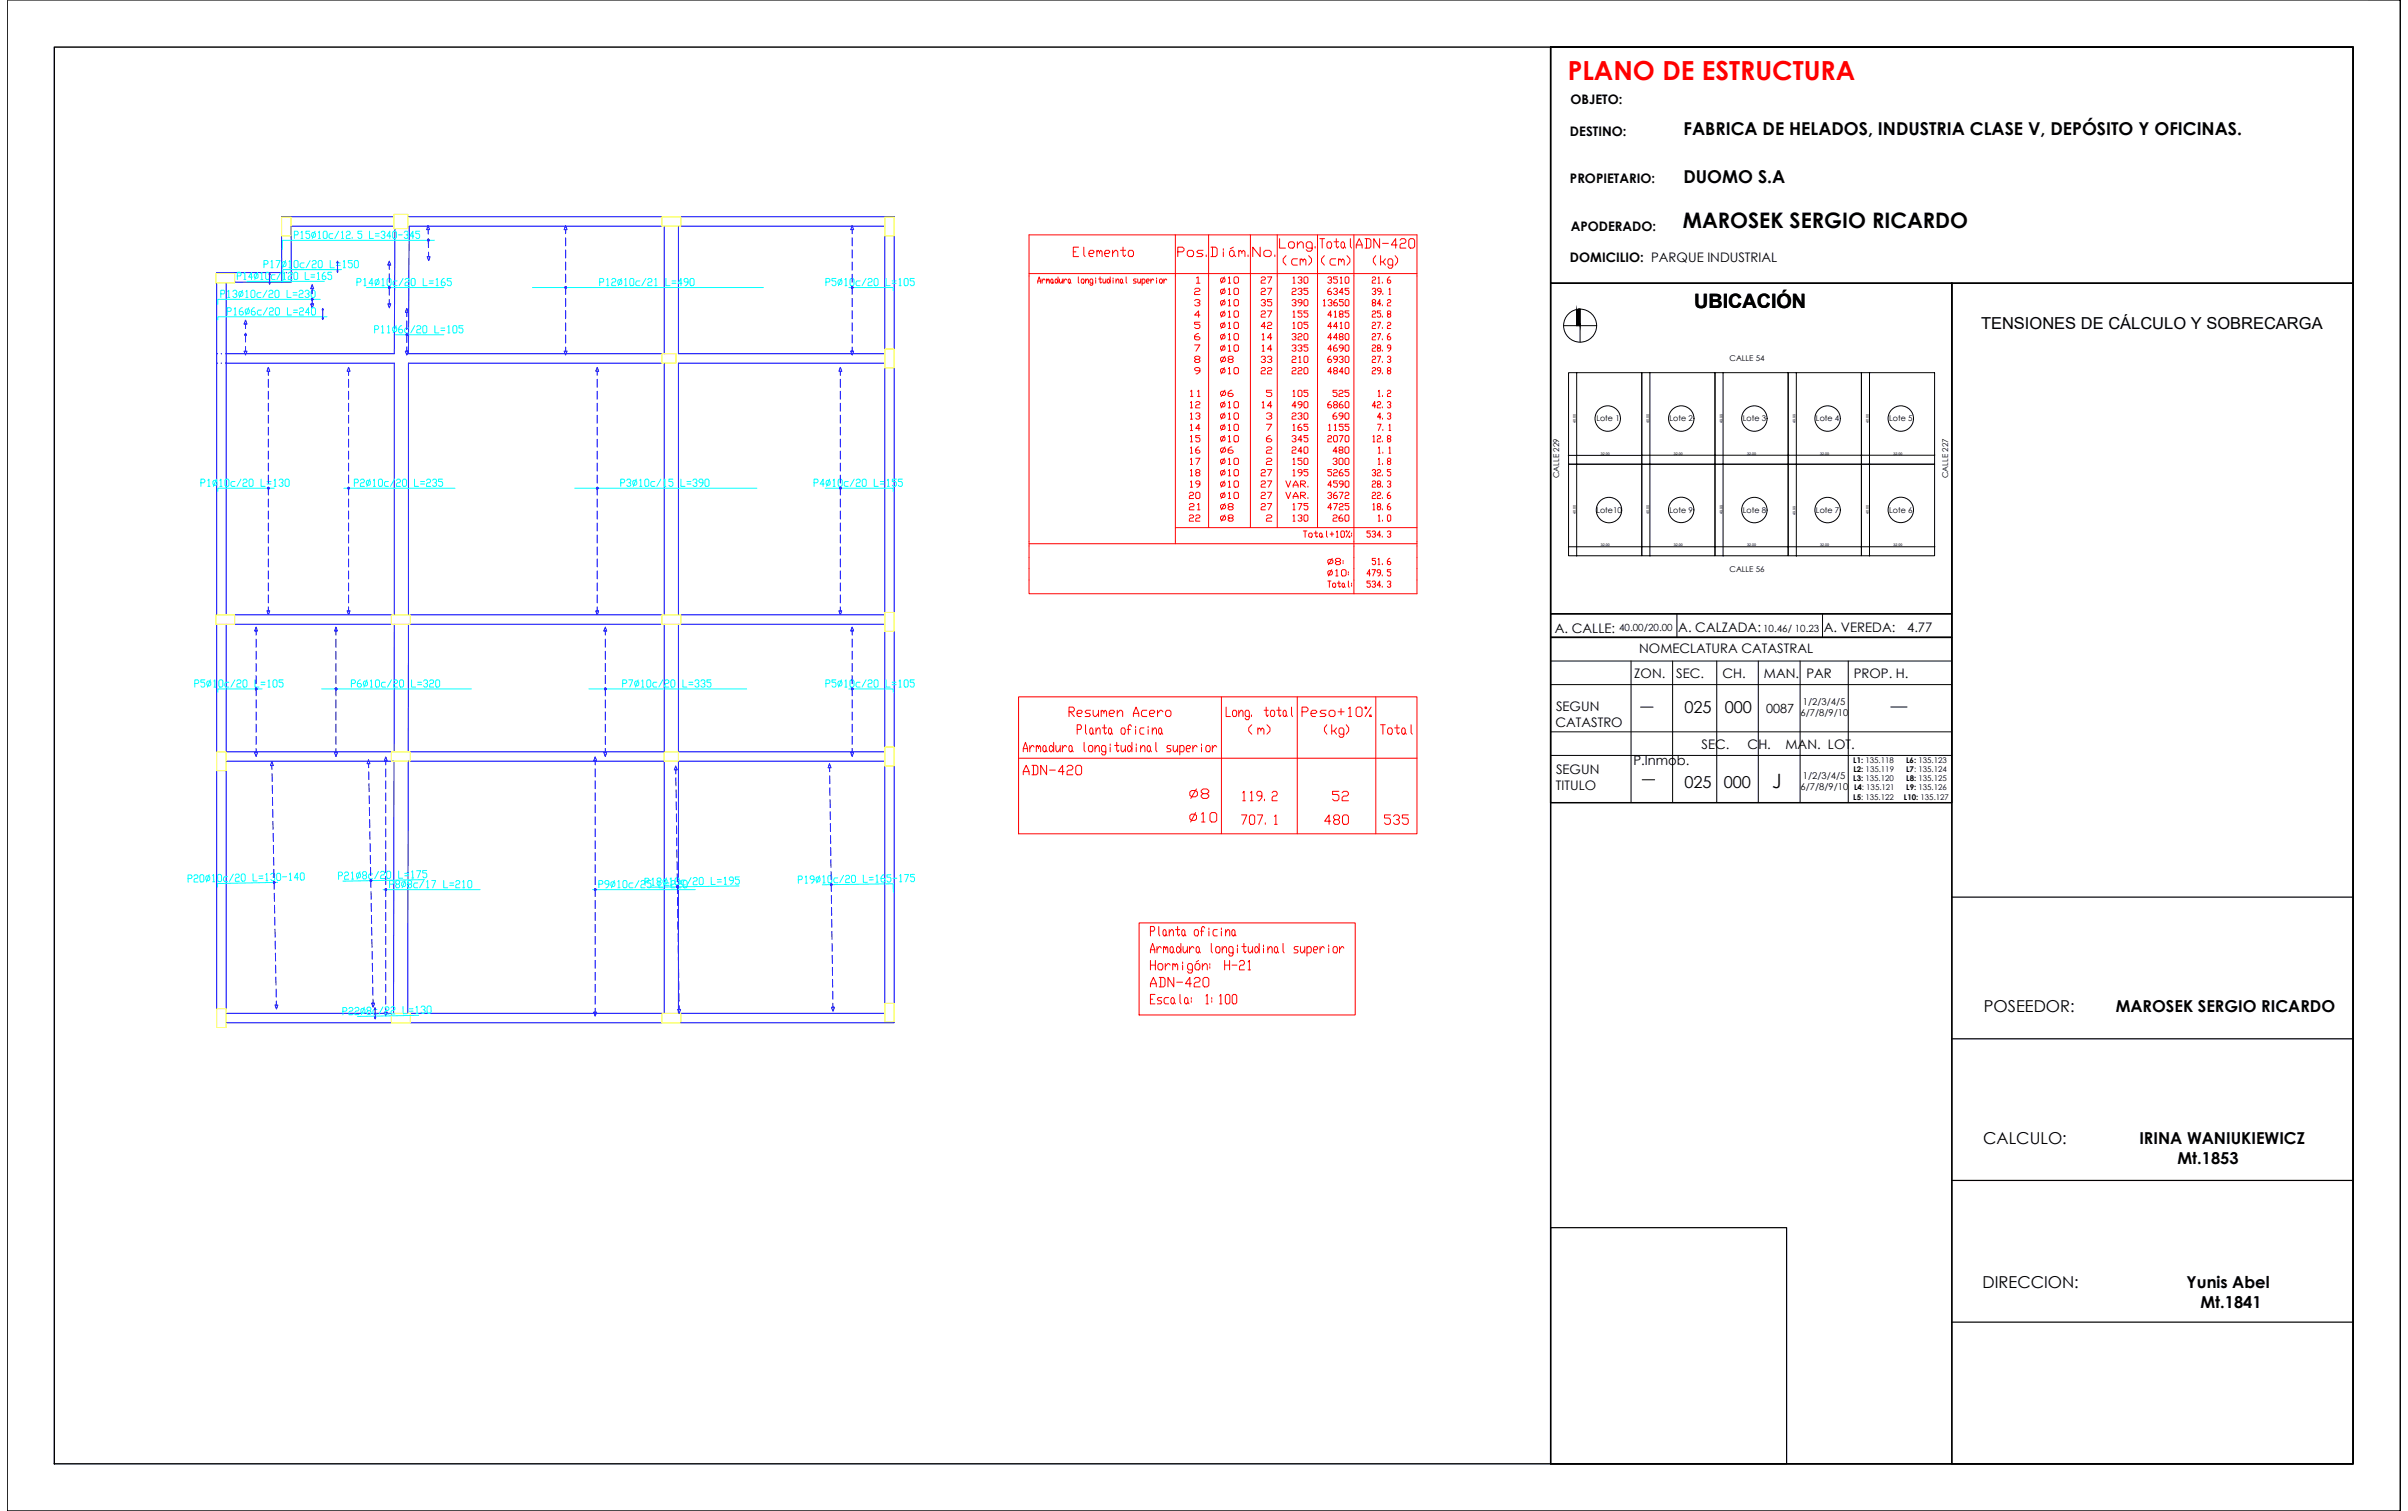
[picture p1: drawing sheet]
<svg xmlns="http://www.w3.org/2000/svg" width="510mm" height="320mm" viewBox="0 0 510 320" stroke-linecap="round" stroke-linejoin="round" font-family="sans-serif">
<defs><g id="words">
<text font-size="5.6" fill="#f00" x="332.1" y="17">PLANO DE ESTRUCTURA</text>
<g font-size="5.3" fill="#f00">
<text x="248.4" y="55.7">Pos.</text>
<text x="255.4" y="55.7">Diám.</text>
<text x="264.2" y="55.7">No.</text>
<text x="270.6" y="57.5">(cm)</text>
<text x="278.7" y="57.5">(cm)</text>
<text x="274.5" y="153.1">Peso+10%</text>
<text x="215.5" y="165.5">ADN-420</text>
<text x="281.2" y="170.7">52</text>
<text x="242.4" y="210.3">ADN-420</text>
</g>
<g font-size="4.9" fill="#f00">
<text x="278.3" y="53.6">Total</text>
<text x="286.1" y="53.6">ADN-420</text>
<text x="263.2" y="156.6">(m)</text>
<text x="291.4" y="156.6">Total</text>
<text x="261.8" y="175.7">707.1</text>
<text x="279.4" y="175.7">480</text>
<text x="292.1" y="175.7">535</text>
</g>
<text font-size="4.5" x="356.5" y="48.2">MAROSEK SERGIO RICARDO</text>
<g font-size="4.4" fill="#f00">
<text x="266" y="68.4">27</text>
<text x="272.7" y="68.4">155</text>
<text x="272.7" y="70.9">105</text>
<text x="280.1" y="68.4">4185</text>
<text x="266" y="73.4">14</text>
<text x="266" y="78">33</text>
<text x="272.3" y="78">210</text>
<text x="280.1" y="73.4">4480</text>
<text x="280.1" y="78">6930</text>
<text x="250.8" y="85.4">11</text>
<text x="250.8" y="90">13</text>
<text x="272.7" y="85.4">105</text>
<text x="281.2" y="85.4">525</text>
<text x="281.2" y="90">690</text>
<text x="290.7" y="85.4">1.2</text>
<text x="290.7" y="90">4.3</text>
<text x="250.8" y="92.4">14</text>
<text x="250.8" y="94.9">15</text>
<text x="272.3" y="94.9">345</text>
<text x="272.7" y="92.4">165</text>
<text x="280.1" y="92.4">1155</text>
<text x="290.7" y="92.4">7.1</text>
<text x="250.8" y="102">18</text>
<text x="266" y="102">27</text>
<text x="272.7" y="102">195</text>
<text x="280.1" y="102">5265</text>
<text x="281.2" y="97.4">480</text>
<text x="290.7" y="97.4">1.1</text>
<text x="250.8" y="106.9">20</text>
<text x="266" y="106.9">27</text>
<text x="271.3" y="106.9">VAR.</text>
<text x="280.1" y="106.9">3672</text>
<text x="272.7" y="109.4">175</text>
</g>
<g font-size="4.2">
<text x="358.9" y="65.2">UBICACIÓN</text>
<text x="375.4" y="166.9">J</text>
</g>
<g font-size="4" fill="#f00">
<text x="251.9" y="63.5">2</text>
<text x="266" y="61">27</text>
<text x="266" y="63.5">27</text>
<text x="272.3" y="63.5">235</text>
<text x="272.7" y="61">130</text>
<text x="280.1" y="61">3510</text>
<text x="280.1" y="63.5">6345</text>
<text x="289.6" y="61">21.6</text>
<text x="289.6" y="63.5">39.1</text>
<text x="251.9" y="75.5">7</text>
<text x="266" y="75.5">14</text>
<text x="272.3" y="75.5">335</text>
<text x="280.1" y="75.5">4690</text>
<text x="289.6" y="75.5">28.9</text>
<text x="250.8" y="87.5">12</text>
<text x="266" y="87.5">14</text>
<text x="272.3" y="87.5">490</text>
<text x="250.8" y="99.5">17</text>
<text x="267.1" y="99.5">2</text>
<text x="272.7" y="99.5">150</text>
<text x="281.2" y="99.5">300</text>
<text x="290.7" y="99.5">1.8</text>
<text x="250.8" y="111.5">22</text>
<text x="267.1" y="111.5">2</text>
<text x="272.7" y="111.5">130</text>
<text x="281.2" y="111.5">260</text>
<text x="290.7" y="111.5">1.0</text>
<text x="289.6" y="120.7">51.6</text>
</g>
<g font-size="3.8">
<text x="356.6" y="28.6">FABRICA DE HELADOS, INDUSTRIA CLASE V, DEPÓSITO Y OFICINAS.</text>
<text x="356.6" y="38.8">DUOMO S.A</text>
</g>
<g font-size="3.5">
<text x="419.7" y="69.7">TENSIONES DE CÁLCULO Y SOBRECARGA</text>
<text x="356.8" y="150.9">025</text>
<text x="365.4" y="150.9">000</text>
<text x="356.8" y="166.8">025</text>
<text x="365.2" y="166.8">000</text>
<text x="420.3" y="214.2">POSEEDOR:</text>
<text x="448.2" y="214.2">MAROSEK SERGIO RICARDO</text>
<text x="420.1" y="242.3">CALCULO:</text>
<text x="453.2" y="242.3">IRINA WANIUKIEWICZ</text>
<text x="461.3" y="246.5">Mt.1853</text>
<text x="420" y="272.8">DIRECCION:</text>
<text x="463.2" y="272.8">Yunis Abel</text>
<text x="466.2" y="277">Mt.1841</text>
</g>
<g font-size="2.8">
<text x="332.7" y="22">OBJETO:</text>
<text x="332.6" y="28.7">DESTINO:</text>
<text x="332.6" y="38.8">PROPIETARIO:</text>
<text x="332.8" y="48.8">APODERADO:</text>
<text x="332.6" y="55.6">DOMICILIO: PARQUE INDUSTRIAL</text>
<text x="329.4" y="134">A. CALLE:</text>
<text x="355.5" y="133.8">A. CALZADA:</text>
<text x="386.4" y="133.8">A. VEREDA:</text>
<text x="404" y="133.8">4.77</text>
<text x="346.2" y="143.6">ZON.</text>
<text x="347.2" y="138.2">NOMECLATURA CATASTRAL</text>
<text x="355.1" y="143.6">SEC.</text>
<text x="364.9" y="143.6">CH.</text>
<text x="373.7" y="143.6">MAN. PAR</text>
<text x="392.7" y="143.6">PROP. H.</text>
<text x="329.5" y="153.9">CATASTRO</text>
<text x="329.6" y="150.5">SEGUN</text>
<text x="360.5" y="158.6">SEC.</text>
<text x="370.2" y="158.6">CH.</text>
<text x="378.3" y="158.6">MAN. LOT.</text>
<text x="329.6" y="167.4">TITULO</text>
<text x="329.6" y="164">SEGUN</text>
<text x="346" y="162">P.Inmob.</text>
</g>
<text font-size="2.7" x="374.1" y="150.9">0087</text>
<g font-size="2.1">
<text x="343" y="133.7">40.00/20.00</text>
<text x="373.5" y="133.7">10.46/ 10.23</text>
</g>
<g font-size="2">
<text x="381.9" y="149.3">1/2/3/4/5</text>
<text x="381.4" y="151.6">6/7/8/9/10</text>
<text x="381.4" y="167.3">6/7/8/9/10</text>
<text x="381.9" y="165">1/2/3/4/5</text>
</g>
<g font-size="1.7">
<text x="366.4" y="76.5">CALLE 54</text>
<text x="338.2" y="89.2">Lote 1</text>
<text x="353.7" y="89.2">Lote 2</text>
<text x="369.2" y="89.2">Lote 3</text>
<text x="384.7" y="89.2">Lote 4</text>
<text x="400.2" y="89.2">Lote 5</text>
<text x="330.3" y="101.2" transform="rotate(-90 330.3 101.2)">CALLE 229</text>
<text x="412.7" y="101.2" transform="rotate(-90 412.7 101.2)">CALLE 227</text>
<text x="338.2" y="108.6">Lote10</text>
<text x="353.7" y="108.6">Lote 9</text>
<text x="369.2" y="108.6">Lote 8</text>
<text x="384.7" y="108.6">Lote 7</text>
<text x="400.2" y="108.6">Lote 6</text>
<text x="366.4" y="121.2">CALLE 56</text>
<text x="392.6" y="161.5">L1: 135.118</text>
<text x="403.8" y="161.5">L6: 135.123</text>
<text x="392.6" y="165.4">L3: 135.120</text>
<text x="392.6" y="163.5">L2: 135.119</text>
<text x="392.8" y="167.4">L4: 135.121</text>
<text x="403.8" y="163.5">L7: 135.124</text>
<text x="403.8" y="165.4">L8: 135.125</text>
<text x="403.8" y="167.4">L9: 135.126</text>
<text x="392.6" y="169.3">L5: 135.122</text>
<text x="403.3" y="169.3">L10: 135.127</text>
</g>
<g font-size=".8">
<text x="333.9" y="89.5" transform="rotate(-90 333.9 89.5)">40.00</text>
<text x="349.4" y="89.5" transform="rotate(-90 349.4 89.5)">40.00</text>
<text x="364.9" y="89.5" transform="rotate(-90 364.9 89.5)">40.00</text>
<text x="380.4" y="89.6" transform="rotate(-90 380.4 89.6)">40.00</text>
<text x="395.9" y="89.5" transform="rotate(-90 395.9 89.5)">40.00</text>
<text x="339.1" y="96.3">32.00</text>
<text x="354.6" y="96.2">32.00</text>
<text x="370.1" y="96.2">32.00</text>
<text x="385.6" y="96.2">32.00</text>
<text x="401.1" y="96.2">32.00</text>
<text x="333.9" y="108.9" transform="rotate(-90 333.9 108.9)">40.00</text>
<text x="349.4" y="108.9" transform="rotate(-90 349.4 108.9)">40.00</text>
<text x="364.9" y="108.9" transform="rotate(-90 364.9 108.9)">40.00</text>
<text x="380.4" y="109" transform="rotate(-90 380.4 109)">40.00</text>
<text x="395.9" y="108.9" transform="rotate(-90 395.9 108.9)">40.00</text>
<text x="339.1" y="115.6">32.00</text>
<text x="354.6" y="115.6">32.00</text>
<text x="370.1" y="115.6">32.00</text>
<text x="385.6" y="115.6">32.00</text>
<text x="401.1" y="115.6">32.00</text>
</g>
</g></defs>
<!-- layer: 0 -->
<g fill="none" stroke="#000" stroke-width=".25">
<path d="M498.5 10h-170v300M413.5 60v250M334 78.9v.1M349.5 78.9v.1M365 78.9l.1 .1M380.5 78.9l.1 .1M396 78.9l.1 .1M332.3 96.4v.1M334 98.3h.1M347.8 96.4h.1M349.5 98.3h.1M363.3 96.4h.1"/>
<path d="M365 98.3h.1M378.8 96.4h.1M380.5 98.3l.1 .1M394.4 96.4h-.1M396 98.3h.1M409.9 96.4h-.1M332.3 115.8h.1M334 117.7h.1M347.8 115.8h.1M349.5 117.7h.1M363.3 115.8h.1M365 117.7h.1"/>
<path d="M378.8 115.8h.1M380.5 117.7l.1 .1M394.4 115.8h-.1M396 117.7h.1M409.9 115.8h-.1M413.5 190h85M413.5 220h85M328.5 260h50v50h-50zM413.5 250h85M413.5 280h85"/>
</g>
<g fill="none" stroke="#000" stroke-width=".21">
<path d="M498.5 10v300h-170M328.5 60h170M332.3 78.9h15.5v19.4h-15.5zM334 78.9v38.8M347.8 78.9h15.5v19.4h-15.5zM349.5 78.9v38.8M363.3 78.9h15.5v19.4h-15.5zM365 78.9v38.8M378.8 78.9h15.5v19.4h-15.5zM380.5 79v38.7M394.3 78.9h15.5v19.4h-15.5zM396 78.9v38.8"/>
<path d="M332.3 98.3h15.5v19.4h-15.5zM332.3 96.4h15.5M347.8 98.3h15.5v19.4h-15.5zM347.8 96.4h62M363.3 98.3h15.5v19.4h-15.5zM378.8 98.3h15.5v19.4h-15.5zM394.3 98.3h15.5v19.4h-15.5zM332.3 115.8h77.5M328.5 135h85M328.5 140h85M345.5 140v30M354.3 140v30"/>
<path d="M355.2 130v5M363.7 140v30M372.5 140v30M381.3 140v30M386.1 130v5M391.5 140v30M328.5 145h85M328.5 155h85M328.5 160h85M328.5 170h85"/>
<circle cx="340.6" cy="88.6" r="2.69"/>
<circle cx="356.2" cy="88.6" r="2.69"/>
<circle cx="371.6" cy="88.6" r="2.69"/>
<circle cx="387.2" cy="88.6" r="2.69"/>
<circle cx="402.7" cy="88.6" r="2.69"/>
<circle cx="340.9" cy="108" r="2.69"/>
<circle cx="356.1" cy="108" r="2.69"/>
<circle cx="371.6" cy="108" r="2.69"/>
<circle cx="387.2" cy="108" r="2.69"/>
<circle cx="402.7" cy="108" r="2.69"/>
</g>
<!-- layer: VISTAS -->
<g fill="#000" stroke="#000" stroke-width=".21">
<path d="M334.4 65.5h.3z"/>
<path d="M334.4 65.5h.3zM334 65.5h.7z"/>
<path d="M334 65.5l.7 3.5v-3.5zM334 65.5l.7 3.5h-.7z"/>
</g>
<!-- layer: SILUETA DE SUPERFICIES -->
<g fill="none" stroke="#000" stroke-width=".21">
<path d="M331.2 69h7M334 65.5v3.5M334.7 65.5v7"/>
<circle cx="334.7" cy="69" r="3.5"/>
</g>
<!-- layer: plano 01 -->
<path d="M347.5 149.7h2.7M400.6 149.7h3.4M347.9 165.1h2.6" fill="none" stroke="#000" stroke-width=".21"/>
<!-- layer: 0 -->
<path d="M1.5 0h507v320h-507zM11.5 10h487v300h-487zM328.5 10h170v300h-170zM328.5 10h170v50h-170zM328.5 60h85v70h-85zM413.5 60h85v250h-85zM328.5 130h85v5h-85zM328.5 135h85v35h-85z" fill="none" stroke="#000" stroke-width=".3"/>
<path d="M1.5 0h500" fill="none" stroke="#808080" stroke-width=".21"/>
<!-- layer: TABLAS -->
<g fill="none" stroke="#f00" stroke-width=".21">
<path d="M218 49.7h82.2v76h-82.2zM218 57.9h82.2M249 49.7v65.4M256 49.7v62M264.9 49.7v62M270.6 49.7v62M279.1 49.7v62M286.8 49.7v76M218 115.1h82.2M249 111.7h51.2M215.8 147.6h84.4v29h-84.4zM258.8 147.6v29"/>
<path d="M274.8 147.6v29M291.5 147.6v29M215.8 160.6h84.4M241.3 195.4h45.8v19.5h-45.8zM243.7 197.2h.7l.2-.3v-.4l-.2-.3h-.7v2M245.5 196.2v1.6l.2 .4M246.6 196.9h.2l.2 .3v.6l-.2 .4h-.2l-.2-.4v-.6zM247 197.8l.2 .4M247.7 197.5l.4-.6h.3l.2 .3v1M247.7 196.9v1.3M249 196.9h.9M249.5 196.2v1.6l.2 .4 .2-.4"/>
<path d="M250.2 199.8v2M250.6 196.9h.2l.2 .3v.6l-.2 .4h-.2l-.3-.4v-.6zM251 197.8l.2 .4M253.2 196.9h.5l.2 .3v.6l-.2 .4h-.5l-.2-.4v-.6zM254.3 197.2h.7M255.2 196.5l-.2-.3h-.2l-.3 .3v1.7M256.1 196.5v.4M256.1 197.2v1M256.6 199.8v1.6l.2 .4M257.9 196.9h-.7l-.2 .3v.6l.2 .4h.7M258.7 196.5v.4M258.7 197.2v1"/>
<path d="M259.6 197.5l.5-.6h.2l.2 .3v1M259.6 196.9v1.3M261.2 196.9h.2l.2 .3v.6l-.2 .4h-.2l-.2-.4v-.6zM261.6 197.8l.2 .4M263.5 199.8v1.6l.2 .4 .3-.4M266.7 199.8v2M271.8 199.8v1.6l.2 .4M243.7 201.8v-.7l.5-1.3 .4 1.3v.7M243.7 201.1h.9M243.7 203.4v2M244.7 210.6h-1v2h1M244.8 203.4v2"/>
<path d="M245.1 200.5v1.3M245.5 204.1h.6l.2 .3v.6l-.2 .4h-.6l-.2-.4v-.6zM246 200.8l-.2-.3h-.2l-.5 .6M246.1 211.2h-.7l-.2 .4 .2 .3h.5l.2 .4-.2 .3h-.7M246.5 200.8l.2-.3 .2 .3v.3M246.5 200.5v1.3M246.9 204.1v1.3M246.9 200.8l.3-.3 .2 .3v1M247.6 211.2h-.8l-.2 .4v.7l.2 .3h.8M247.9 204.4l-.3-.3h-.2l-.5 .6M248.1 200.5h.2l.2 .3v.6l-.2 .4h-.2l-.2-.4v-.6zM248.3 211.2h.2l.3 .4v.7l-.3 .3h-.2l-.3-.3v-.7z"/>
<path d="M248.4 204.4l.3-.3 .3 .3v.3M248.4 204.1v1.3M248.5 201.4l.3 .4M248.8 212.3l.2 .3M249 204.4l.2-.3 .3 .3v1M249.5 200.5h.2l.5 .6-.5 .7h-.2l-.3-.4v-.6zM250 210.6v1.7l.2 .3M250.5 203.7v.4M250.6 200.5v.9l.3 .4h.2l.4-.7M251.2 211.2h.2l.3 .4v.7l-.3 .3h-.2l-.3-.3v-.7zM251.5 200.5v1.3M251.7 212.3l.2 .3"/>
<path d="M252 200.5v1.3M252.4 211.9v.4M252.6 205.4h-.8l-.2-.4v-.6l.2-.3h.6l.2 .3v1.3l-.2 .4h-.6l-.2-.4M252.9 200.8l-.2-.3h-.2l-.5 .6M253.4 204.1h.5l.3 .3v.6l-.3 .4h-.5l-.3-.4v-.6zM253.6 200.5h.2l.3 .3v.6l-.3 .4h-.2l-.2-.4v-.6zM253.9 203.4l-.5 .3M254.1 201.4l.2 .4M254.7 204.7l.5-.6h.3l.3 .3v1M254.7 204.1v1.3M255.5 210.9l.2-.3v2M255.5 212.6h.5"/>
<path d="M256.3 204.1v.3M256.7 211.9v.4M257.8 200.5h.4l.2 .3v.6l-.2 .4h-.4l-.3-.4v-.6zM258.4 210.9l.2-.3v2M258.4 212.6h.5M258.9 201.1l.5-.6h.2l.2 .3v1M258.9 200.5v1.3M259.4 203.4v2M259.4 204.4h1.1M259.8 210.6h.5l.2 .3v1.4l-.2 .3h-.5l-.2-.3v-1.4zM260.5 203.4v2M261 204.4h1"/>
<path d="M261.2 201.8h-.7l-.2-.4v-.6l.2-.3h.5l.2 .3v1.3l-.2 .4h-.5l-.2-.4M261.3 210.6h.4l.3 .3v1.4l-.3 .3h-.4l-.3-.3v-1.4zM262.1 200.1v.4M262.1 200.8v1M262.6 203.7l.2-.3h.6l.2 .3v.4l-.2 .3h-.6l-.2 .3v.7h1M263.1 200.5h.9M264.4 203.7l.3-.3v2M264.4 205.4h.5M264.4 200.5v.9l.3 .4h.2l.5-.7M265.4 200.5v1.3M266 200.5h.3l.4 .6-.4 .7h-.3l-.2-.4v-.6zM267.7 200.1v.4"/>
<path d="M267.7 200.8v1M268.6 201.1l.4-.6h.3l.2 .3v1M268.6 200.5v1.3M270.2 200.5h.2l.2 .3v.6l-.2 .4h-.2l-.2-.4v-.6zM270.6 201.4l.3 .4M275 200.5h-.7l-.2 .3 .2 .3h.5l.2 .3-.2 .4h-.7M275.5 200.5v.9l.2 .4h.2l.5-.7M276.4 200.5v1.3M276.9 200.8l.2-.3h.5l.2 .3v.6l-.2 .4h-.7M276.9 200.5v2M278.2 201.1h.7l.3-.3-.3-.3h-.4l-.3 .3v.6l.3 .4h.4M279.6 200.5v1.3"/>
<path d="M280.6 200.8l-.3-.3h-.2l-.5 .6M281.5 200.1v.4M281.5 200.8v1M282.6 200.5h.5l.2 .3v.6l-.2 .4h-.5l-.2-.4v-.6zM283.8 200.5v1.3M284.7 200.8l-.2-.3h-.3l-.4 .6"/>
</g>
<!-- layer: TEXTO_TABLAS -->
<g fill="none" stroke="#f00" stroke-width=".21">
<path d="M219.8 60l.3-1.4 .4 1.4M219.8 59.5h.7M220.8 59.1v.9M221.4 59.3l-.3-.2-.3 .4M221.7 59.3l.1-.2 .2 .4M221.7 59.1v.9M222 59.3l.1-.2 .2 .2v.7M222.8 59.1l.3 .2-.2 .7-.3-.3zM223.1 59.7l.1 .3M223.7 59.1l.4 .4-.3 .5-.3-.3zM224.1 58.6v1.4M224.4 59.1v.6l.2 .3 .5-.5"/>
<path d="M225.1 59.1v.9M225.4 59.1v.9M226 59.3l-.3-.2-.3 .4M226.4 59.1l.3 .2-.1 .7-.3-.3zM226.7 59.7l.2 .3M227.4 53.3h.5M228.4 58.6v1.1l.2 .3M228.5 52.3h-1.1v2h1.1M229.2 59.1h.3l.2 .2-.2 .7h-.3l-.2-.3zM229.6 52.3v1.7l.3 .3M230 59.5l.3-.4h.1l.2 .2v.7M230 59.1v.9"/>
<path d="M230.7 53.7h.8l.3-.4-.3-.3h-.5l-.3 .3v.7l.3 .3h.5M231.5 60h-.5l-.1-.3 .1-.6h.4l.1 .2v.9l-.1 .2h-.4l-.1-.2M232.1 58.9v.2M232.1 59.3v.7M232.4 53.3l.2-.3 .3 .3v.4M232.4 53v1.3M232.7 59.1h.6M232.9 53.3l.3-.3 .3 .3v1M233 58.6v1.1l.2 .3 .1-.3M233.6 59.1v.6l.2 .3 .5-.5M234 53.7h.9l.2-.4-.2-.3h-.6l-.3 .3v.7l.3 .3h.6M234.3 59.1v.9"/>
<path d="M234.7 59.1l.5 .4-.3 .5-.3-.3zM235.2 58.6v1.4M235.7 53.7l.5-.7h.3l.3 .3v1M235.7 53v1.3M235.8 58.9v.2M235.8 59.3v.7M236.4 59.5l.3-.4h.2l.1 .2v.7M236.4 59.1v.9M237.4 53h1.1M237.5 59.1l.3 .2-.2 .7-.3-.3zM237.8 59.7l.1 .3M237.9 52.3v1.7l.3 .3 .3-.3"/>
<path d="M238.6 58.6v1.1l.1 .3M239.3 53h.6l.2 .3v.7l-.2 .3h-.6l-.3-.3v-.7zM240.7 59.1h-.4l-.2 .2 .6 .4-.1 .3h-.5M241 59.1v.6l.2 .3h.1l.3-.5M241.6 59.1v.9M241.9 59.3l.2-.2h.3l.2 .2-.2 .7h-.5M241.9 59.1v1.3M242.9 59.5h.4l.2-.2-.2-.2h-.3l-.1 .2 .1 .7h.3M243.8 59.1v.9M244.4 59.3l-.3-.2-.3 .4M245 58.9v.2M245 59.3v.7"/>
<path d="M245.8 59.1h.3l.1 .2-.1 .7h-.3l-.2-.3zM246.5 59.1v.9M247.2 59.3l-.3-.2-.4 .4M253.4 58.9l.4-.3v1.4M258.6 59.1l.2-.2h.5l.2 .2v.4l-.2 .2h-.5l-.2-.2zM259.4 58.6l-.7 1.4M260.2 58.9l.3-.3v1.4M260.2 60h.5M261.4 58.9l.2-.3h.5l.3 .3v.8l-.3 .3h-.5l-.2-.3zM273.3 51.2h.6l.3 .3v.7l-.3 .3h-.6l-.3-.3v-.7zM274.8 51.9l.7-.7h.3l.3 .3v1M274.8 51.2v1.3"/>
<path d="M291.4 54.1l-.5 .7v.7l.5 .6M292.5 54.1v2M293 55.5l.5 .6M293.5 54.8l-.5 .7h-.5M295 56.1h-.7l-.3-.3v-.7l.3-.3h.5l.2 .3v1.4l-.2 .3h-.5l-.3-.3M295.6 54.1l.5 .7v.7l-.5 .6M253.9 70.6h-.3l-.5 .5v.6l.3 .3h.5l.3-.3v-.2l-.3-.2h-.8M254.2 66.7h-1.1l.8-.9v1.4M254.2 68.2h-1.1v.5h.8l.3 .2v.4l-.3 .3h-.5l-.3-.3M254.2 78.5h-.8l-.3-.2v-.2l.3-.3h.5l.3 .3v.6l-.6 .5h-.2M258.6 61.5l.2-.2h.5l.2 .2v.4l-.2 .2h-.5l-.2-.2zM258.6 63.9l.2-.2h.5l.2 .2v.4l-.2 .3h-.5l-.2-.3z"/>
<path d="M258.6 66.3l.2-.2h.5l.2 .2v.4l-.2 .2h-.5l-.2-.2zM258.6 68.7l.2-.2h.5l.2 .2v.4l-.2 .2h-.5l-.2-.2zM258.6 71.1l.2-.2h.5l.2 .2v.4l-.2 .2h-.5l-.2-.2zM258.6 73.5l.2-.2h.5l.2 .2v.4l-.2 .3h-.5l-.2-.3zM258.6 75.9l.2-.2h.6l.2 .2v.4l-.2 .2h-.6l-.2-.2zM258.6 78.3l.2-.2h.5l.2 .2v.4l-.2 .2h-.5l-.2-.2zM259.4 61l-.7 1.4M259.4 63.4l-.7 1.4M259.4 65.8l-.7 1.4M259.4 68.2l-.7 1.4M259.4 70.6l-.7 1.4M259.4 73l-.7 1.4"/>
<path d="M259.4 77.8l-.7 1.4M259.5 75.4l-.8 1.4M260.2 61.3l.3-.3v1.4M260.2 63.7l.3-.3v1.4M260.2 66.1l.3-.3v1.4M260.2 68.5l.3-.3v1.4M260.2 70.9l.3-.3v1.4M260.2 73.3l.3-.3v1.4M260.2 78.1l.3-.3v1.4M260.2 62.4h.5M260.2 64.8h.5M260.2 67.2h.5"/>
<path d="M260.2 69.6h.5M260.2 72h.5M260.2 74.4h.5M260.2 79.2h.5M260.4 76.1l-.2-.2v-.2l.2-.3h.6l.2 .3v.2l-.2 .2h-.6l-.2 .2v.2l.2 .3h.6l.2-.3v-.2l-.2-.2M261.4 61.3l.2-.3h.5l.3 .3v.8l-.3 .3h-.5l-.2-.3zM261.4 63.7l.2-.3h.5l.3 .3v.9l-.3 .2h-.5l-.2-.2zM261.4 66.1l.2-.3h.5l.3 .3v.8l-.3 .3h-.5l-.2-.3zM261.4 68.5l.2-.3h.5l.3 .3v.8l-.3 .3h-.5l-.2-.3zM261.4 70.9l.2-.3h.5l.3 .3v.8l-.3 .3h-.5l-.2-.3zM261.4 73.3l.2-.3h.5l.3 .3v.9l-.3 .2h-.5l-.2-.2zM261.4 78.1l.2-.3h.5l.3 .3v.8l-.3 .3h-.5l-.2-.3z"/>
<path d="M290.7 66.1l.2-.3h.3l.2 .3-.2 .4h-.3l-.2 .2v.5h.7M290.7 68.5l.2-.3h.3l.2 .3-.2 .4h-.3l-.2 .2v.5h.7M290.7 70.9l.2-.3h.3l.2 .3-.2 .4h-.3l-.2 .2v.5h.7M290.7 78.1l.2-.3h.3l.2 .3-.2 .4h-.3l-.2 .2v.5h.7M291.8 68.2h.7l-.6 1.4M291.8 70.6h.7l-.6 1.4M292.5 65.8h-.7v.5h.5l.2 .2v.4l-.2 .3h-.4l-.1-.3M292.5 78.5h-.6l-.1-.2 .1-.5h.4l.2 .3v.6l-.4 .5h-.2M292.8 66.9v.3M292.8 69.3v.3M292.8 78.9v.3M293.9 68.5l.2-.3h.3l.2 .3-.2 .4h-.3l-.2 .2v.5h.7"/>
<path d="M294.1 66.5l-.2-.2 .2-.5h.3l.2 .3-.2 .4h-.3l-.2 .2 .2 .5h.3l.2-.3-.2-.4M294.1 78.5l-.2-.4 .2-.3h.3l.2 .5-.7 .4 .2 .5h.3l.2-.3-.2-.4M294.4 70.6h-.1l-.4 .5v.6l.2 .3h.3l.2-.5-.2-.2h-.5M258.6 83.1l.2-.2h.6l.2 .2v.4l-.2 .2h-.6l-.2-.2zM258.6 85.5l.2-.2h.5l.2 .2v.4l-.2 .3h-.5l-.2-.3zM258.6 87.9l.2-.2h.5l.2 .2v.4l-.2 .2h-.5l-.2-.2zM258.6 90.3l.2-.2h.5l.2 .2v.4l-.2 .2h-.5l-.2-.2zM258.6 92.7l.2-.2h.5l.2 .2v.4l-.2 .2h-.5l-.2-.2zM258.6 95.1l.2-.2h.6l.2 .2v.4l-.2 .3h-.6l-.2-.3zM258.6 97.5l.2-.2h.5l.2 .2v.4l-.2 .2h-.5l-.2-.2zM258.6 99.9l.2-.2h.5l.2 .2v.4l-.2 .2h-.5l-.2-.2zM259.4 85l-.7 1.4"/>
<path d="M259.4 87.4l-.7 1.4M259.4 89.8l-.7 1.4M259.4 92.2l-.7 1.4M259.4 97l-.7 1.4M259.4 99.4l-.7 1.4M259.5 82.6l-.8 1.4M259.5 94.6l-.8 1.4M260.2 85.3l.3-.3v1.4M260.2 87.7l.3-.3v1.4M260.2 90.1l.3-.3v1.4M260.2 92.5l.3-.3v1.4M260.2 97.3l.3-.3v1.4"/>
<path d="M260.2 99.7l.3-.3v1.4M260.2 86.4h.5M260.2 88.8h.5M260.2 91.2h.5M260.2 93.6h.5M260.2 98.4h.5M261 82.6h-.3l-.5 .5v.6l.2 .3h.6l.2-.3v-.2l-.2-.2h-.8M261 94.6h-.3l-.5 .5v.7l.2 .2h.6l.2-.2v-.3l-.2-.2h-.8M261.4 85.3l.2-.3h.5l.3 .3v.9l-.3 .2h-.5l-.2-.2zM261.4 87.7l.2-.3h.5l.3 .3v.8l-.3 .3h-.5l-.2-.3zM261.4 90.1l.2-.3h.5l.3 .3v.8l-.3 .3h-.5l-.2-.3zM261.4 92.5l.2-.3h.5l.3 .3v.8l-.3 .3h-.5l-.2-.3z"/>
<path d="M261.4 97.3l.2-.3h.5l.3 .3v.8l-.3 .3h-.5l-.2-.3zM261.4 99.7l.2-.3h.5l.3 .3v.8l-.3 .3h-.5l-.2-.3zM268.3 89.8h1.1l-.8 1.4M268.3 94.9l.3-.3h.5l.3 .3v.2l-.3 .2h-.5l-.3 .2v.5h1.1M269.1 92.2h-.3l-.5 .5v.6l.3 .3h.5l.3-.3v-.2l-.3-.2h-.8M269.4 82.6h-1.1v.5h.8l.3 .2v.4l-.3 .3h-.5l-.3-.3M258.6 102.3l.2-.2h.5l.2 .2v.4l-.2 .2h-.5l-.2-.2zM258.6 104.7l.2-.2h.5l.2 .2v.4l-.2 .3h-.5l-.2-.3zM258.6 107.1l.2-.2h.6l.2 .2v.4l-.2 .2h-.6l-.2-.2zM258.6 109.5l.2-.2h.6l.2 .2v.4l-.2 .2h-.6l-.2-.2zM259.4 101.8l-.7 1.4M259.4 104.2l-.7 1.4"/>
<path d="M259.5 106.6l-.8 1.4M259.5 109l-.8 1.4M260.2 102.1l.3-.3v1.4M260.2 104.5l.3-.3v1.4M260.2 100.8h.5M260.2 103.2h.5M260.2 105.6h.5M260.4 107.3l-.2-.2v-.2l.2-.3h.6l.2 .3v.2l-.2 .2h-.6l-.2 .2v.2l.2 .3h.6l.2-.3v-.2l-.2-.2M260.4 109.7l-.2-.2v-.2l.2-.3h.6l.2 .3v.2l-.2 .2h-.6l-.2 .2v.2l.2 .3h.6l.2-.3v-.2l-.2-.2M261.4 102.1l.2-.3h.5l.3 .3v.8l-.3 .3h-.5l-.2-.3zM261.4 104.5l.2-.3h.5l.3 .3v.9l-.3 .2h-.5l-.2-.2zM276.5 112.4v1.4"/>
<path d="M277.4 112.9h.4l.2 .2v.4l-.2 .3h-.4l-.2-.3v-.4zM278.4 112.9h.7M278.7 112.4v1.1l.2 .3 .2-.3M279.7 112.9l.4 .2v.4l-.2 .3-.4-.3v-.4zM280.1 113.5l.2 .3M281 112.4v1.1l.2 .3M281.3 118.7l.2-.2h.6l.3 .2v.4l-.3 .3h-.6l-.2-.3zM281.8 113.1h.7M282.2 112.7v.8M282.2 118.2l-.8 1.4M283.1 112.7l.2-.3v1.4M283.1 113.8h.4"/>
<path d="M283.2 118.9l-.3-.2v-.2l.3-.3h.5l.3 .3v.2l-.3 .2h-.5l-.3 .2v.3l.3 .2h.5l.3-.2v-.3l-.3-.2M284.2 112.4h.4l.2 .3v.8l-.2 .3h-.4l-.2-.3v-.8zM284.5 118.7v.2M284.5 119.1v.3M285.7 113.5h.2v.3h-.2zM285.9 112.4l-.7 1.4M286.3 112.9v.2M286.3 113.3v.2M290.3 112.4h-.7v.5h.5l.2 .2v.4l-.2 .3h-.3l-.2-.3M290.7 112.7l.1-.3h.4l.2 .3v.2l-.4 .2M290.7 102.1l.2-.3h.3l.2 .3-.2 .4h-.3l-.2 .2v.5h.7M290.7 104.5l.2-.3h.3l.2 .3-.2 .4h-.3l-.2 .2v.5h.7"/>
<path d="M290.9 106.9l.2-.3v1.4M291.2 113.1l.2 .2-.2 .5h-.4l-.1-.3M291.8 104.5l.1-.3h.4l.2 .3-.2 .4h-.4l-.1 .2v.5h.7M291.9 102.5l-.1-.4 .1-.3h.4l.2 .5-.7 .4 .1 .5h.4l.2-.3-.2-.4M291.9 107.3l-.1-.4 .1-.3h.4l.2 .5-.7 .4 .1 .5M292.5 113.3h-.8l.6-.9v1.4M292.8 113.5v.3M292.8 102.9v.3M292.8 105.4v.2M293.9 112.7l.2-.3h.3l.2 .3v.2l-.3 .2M293.9 102.1l.2-.3h.3l.2 .3v.2l-.3 .2M294.4 102.5l.2 .2-.2 .5h-.3l-.2-.3"/>
<path d="M294.4 104.2h-.1l-.4 .5v.7l.2 .2h.3l.2-.5-.2-.2h-.5M294.4 106.6h-.1l-.4 .5v.6l.2 .3h.3l.2-.5-.2-.2h-.5M294.4 113.1l.2 .2-.2 .5h-.3l-.2-.3M281.3 121.1l.2-.2h.5l.2 .2v.4l-.2 .2h-.5l-.2-.2zM281.3 123h.7M281.6 123v1.4M282.1 120.6l-.7 1.4M282.5 123.5h.3l.2 .2v.4l-.2 .3h-.3l-.2-.3v-.4zM283 120.9l.2-.3v1.4M283 122h.5M283.3 123.5h.7M283.6 123v1.1l.2 .3 .2-.3"/>
<path d="M284.2 120.9l.2-.3h.5l.3 .3v.8l-.3 .3h-.5l-.2-.3zM284.5 123.5l.3 .2v.4l-.2 .3-.3-.3v-.4zM284.8 124.1l.2 .3M285.6 121.1v.2M285.6 121.5v.2M285.6 123v1.1l.2 .3M286.3 123.5v.2M286.3 123.9v.2M290.3 123h-.7v.5h.5l.2 .2v.4l-.2 .3h-.3l-.2-.3M290.7 123.3l.1-.3h.4l.2 .3v.2l-.4 .2M291.2 123.7l.2 .2-.2 .5h-.4l-.1-.3M292.5 123.9h-.8l.6-.9v1.4"/>
<path d="M292.8 124.1v.3M293.9 123.3l.2-.3h.3l.2 .5-.3 .2M294.4 123.7l.2 .2-.2 .5h-.3l-.2-.3M216.8 159.2v-.7l.4-1.3 .5 1.3v.7M216.8 158.5h.9M218.2 157.9v1.3M219.1 158.2l-.3-.3h-.2l-.4 .6M219.5 158.2l.3-.3 .2 .3v.3M219.5 157.9v1.3M220 158.2l.2-.3 .3 .3v1M221.1 157.9h.3l.2 .3v.7l-.2 .3h-.3l-.2-.3v-.7zM221.6 158.9l.2 .3"/>
<path d="M222.5 157.9h.3l.4 .6-.4 .7h-.3l-.2-.3v-.7zM223.2 157.2v2M223.7 157.9v1l.2 .3h.2l.5-.7M224.6 157.9v1.3M225.1 157.9v1.3M226 158.2l-.3-.3h-.2l-.4 .6M226.5 150.7h.8l.3-.3v-.3l-.3-.4h-.8v2M226.7 157.9h.2l.2 .3v.7l-.2 .3h-.2l-.3-.3v-.7zM226.7 150.7l.9 1M227.1 158.9l.3 .3M228.2 151.1h.8l.3-.4-.3-.3h-.5l-.3 .3v.7l.3 .3h.5M228.2 154.5h.7l.2-.4v-.3l-.2-.3h-.7v2"/>
<path d="M229.7 157.2v1.7l.2 .3M230 153.5v1.6l.2 .4M230.8 157.9h.5l.2 .3v.7l-.2 .3h-.5l-.2-.3v-.7zM231 150.4h-.8l-.3 .3 .3 .4h.5l.3 .3-.3 .3h-.8M231.1 154.1h.2l.2 .4v.6l-.2 .4h-.2l-.2-.4v-.6zM231.5 155.1l.2 .4M231.6 150.4v1l.3 .3h.2l.6-.6M232 158.5l.4-.6h.3l.2 .3v1M232 157.9v1.3M232.2 154.8l.4-.7h.2l.3 .4v1M232.2 154.1v1.4M232.7 150.4v1.3"/>
<path d="M233.3 150.7l.3-.3 .2 .3v.4M233.3 150.4v1.3M233.5 154.1h.9M233.8 150.7l.3-.3 .3 .3v1M233.9 153.5v1.6l.3 .4 .2-.4M234.3 159.2h-.7l-.3-.3v-.7l.3-.3h.4l.3 .3v1.3l-.3 .4h-.4l-.3-.4M235 151.1h.8l.3-.4-.3-.3h-.5l-.3 .3v.7l.3 .3h.5M235 154.1h.3l.2 .4v.6l-.2 .4h-.3l-.2-.4v-.6zM235.2 157.5v.4M235.2 158.2v1M235.5 155.1l.2 .4M236.1 157.9h.9"/>
<path d="M236.6 157.2v1.7l.2 .3 .2-.3M236.7 151.1l.6-.7h.2l.3 .3v1M236.7 150.4v1.3M237.5 157.9v1l.2 .3h.2l.5-.7M237.7 154.1h.4l.3 .4v.6l-.3 .4h-.4l-.2-.4v-.6zM238.4 157.9v1.3M238.8 154.5h.7M239.1 157.9h.2l.5 .6-.5 .7h-.2l-.2-.3v-.7zM239.7 153.8l-.2-.3h-.3l-.2 .3v1.7M239.8 157.2v2M240.1 151.7v-.6l.6-1.4 .5 1.4v.6M240.1 151.1h1.1"/>
<path d="M240.6 153.8v.3M240.6 154.5v1M240.7 157.5v.4M240.7 158.2v1M241.6 158.5l.5-.6h.2l.2 .3v1M241.6 157.9v1.3M242.3 154.1h-.6l-.2 .4v.6l.2 .4h.6M242.9 150.4h-.8l-.3 .3v.7l.3 .3h.8M243.2 153.8v.3M243.2 154.5v1M243.2 157.9h.3l.2 .3v.7l-.2 .3h-.3l-.2-.3v-.7zM243.5 151.1h.9l.2-.4-.2-.3h-.6l-.3 .3v.7l.3 .3h.6"/>
<path d="M243.7 158.9l.2 .3M244.1 154.8l.4-.7h.3l.2 .4v1M244.1 154.1v1.4M244.9 157.2v1.7l.2 .3M245.2 150.4v1.3M245.7 154.1h.2l.2 .4v.6l-.2 .4h-.2l-.3-.4v-.6zM246.1 155.1l.2 .4M246.4 150.7l-.3-.3h-.3l-.6 .7M247.2 150.4h.6l.3 .3v.7l-.3 .3h-.6l-.3-.3v-.7zM248.1 157.9h-.7l-.2 .3 .2 .3h.5l.2 .4-.2 .3h-.7M248.5 157.9v1l.3 .3h.2l.5-.7M249.5 157.9v1.3"/>
<path d="M249.9 158.2l.2-.3h.5l.2 .3v.7l-.2 .3h-.7M249.9 157.9v2M251.3 158.5h.7l.2-.3-.2-.3h-.5l-.2 .3v.7l.2 .3h.5M252.7 157.9v1.3M253.6 158.2l-.2-.3h-.3l-.4 .6M254.5 157.5v.4M254.5 158.2v1M255.7 157.9h.4l.3 .3v.7l-.3 .3h-.4l-.3-.3v-.7zM256.8 157.9v1.3M257.7 158.2l-.2-.3h-.2l-.5 .6M259.7 149.7v2h.9M261.3 150.4h.5l.2 .3v.7l-.2 .3h-.5l-.2-.3v-.7z"/>
<path d="M262.4 151.1l.5-.7h.2l.2 .3v1M262.4 150.4v1.3M264.7 151.7h-.7l-.2-.3v-.7l.2-.3h.4l.3 .3v1.4l-.3 .3h-.4l-.2-.3M267.8 150.4h.9M268.2 149.7v1.7l.3 .3 .2-.3M269.4 150.4h.4l.2 .3v.7l-.2 .3h-.4l-.3-.3v-.7zM270.5 150.4h.9M270.9 149.7v1.7l.2 .3 .3-.3M272 150.4h.3l.2 .3v.7l-.2 .3h-.3l-.2-.3v-.7zM272.5 151.4l.2 .3M281.1 153.5l-.5 .6v.7l.5 .7M282.1 153.5v2"/>
<path d="M282.6 154.8l.5 .7M284.7 155.5h-.8l-.2-.4v-.6l.2-.4h.5l.3 .4v1.3l-.3 .3h-.5l-.2-.3M285.2 153.5l.5 .6v.7l-.5 .7M252.1 167.7l.4-.3h.8l.4 .3v.7l-.4 .3h-.8l-.4-.3zM252.1 172.7l.3-.3h.7l.4 .3v.7l-.4 .3h-.7l-.3-.3zM253.3 172.1l-1.1 2M253.5 167.1l-1.2 2M254.5 172.4l.4-.3v2M254.5 174.1h.8M254.9 168.1l-.4-.4v-.3l.4-.3h.8l.4 .3v.3l-.4 .4h-.8l-.4 .3v.3l.4 .4h.8l.4-.4v-.3l-.4-.3M256.3 172.4l.4-.3h.7l.3 .3v1.3l-.3 .4h-.7l-.4-.4zM263.3 167.9l.2-.3v2"/>
<path d="M263.3 169.6h.5M264.9 167.9l.3-.3v2M264.9 169.6h.5M267.3 168.6h-.8l-.3-.4v-.3l.3-.3h.5l.3 .3v1l-.5 .7h-.3M267.9 169.2v.4M269.5 167.9l.3-.3h.5l.3 .3v.3l-.3 .4h-.5l-.3 .3v.7h1.1"/>
</g>
<!-- layer: VIG_CARAS -->
<g fill="none" stroke="#00f" stroke-width=".21">
<path d="M45.9 59.9v70.3M47.9 59.9v70.3M59.7 49.9v9.8M59.7 57.7h-13.8v.2M61.6 47.9h21.8M61.6 47.9l.1 11.8h-12M61.7 57.7h.1M83.4 45.9h-23.8M83.7 48.4l-.2 26.5h-35.6M86.4 45.9h53.8M140.2 47.9h-53.5l-.2 27h53.7M140.7 47.9v27"/>
<path d="M143.7 47.9v27h43.7M144.2 45.9h45.2M144.2 47.9h43.2M187.4 49.9v24M189.4 49.9v24M45.9 74.9h.1M45.9 76.9h.1M47.9 76.9h35.6v53.3M140.2 76.9h-53.7v53.3M140.7 76.9v53.3M187.4 76.9h-43.7v53.3M187.4 77.9v51.8"/>
<path d="M189.4 77.9v51.8M45.9 132.2v27M47.9 132.2v27h35M49.7 130.2h33.2M49.7 132.2h33.2M83.5 132.2v27M86.5 132.2v27M86.9 130.2h53.3M86.9 132.2h53.3M140.7 132.2v27h-53.8M143.7 132.2v27h43.7M144.2 130.2h43.2"/>
<path d="M144.2 132.2h43.2M187.4 133.7v24.5M189.4 133.7v24.5M45.9 163.2v50.4M47.9 161.2h35.6l-.1 53.4M47.9 163.2v50.4M187.4 161.2h-43.7v53.4M187.4 162.2v50.3M189.4 162.2v50.3M47.9 214.6h35M47.9 216.6h35M86.4 214.6l.1-53.4h54.2v53.4"/>
<path d="M86.9 214.6h53.3M86.9 216.6h53.3M144.2 214.6h43.2M189.4 216.5l-45.2 .1"/>
</g>
<g fill="#00f" stroke="#00f" stroke-width=".21">
<circle cx="47.9" cy="74.9" r=".04"/>
<circle cx="46.9" cy="74.9" r=".04"/>
<circle cx="47.9" cy="76.9" r=".04"/>
<circle cx="46.9" cy="76.9" r=".04"/>
<circle cx="59.7" cy="57.7" r=".04"/>
<circle cx="60.7" cy="57.7" r=".04"/>
</g>
<!-- layer: PILAR_HORMIGON -->
<g fill="none" stroke="#ff0" stroke-width=".21">
<path d="M45.7 57.9h4v2h-4zM59.6 45.9h2v4h-2zM83.4 45.4h3v3h-3zM140.2 45.9h4v2h-4zM187.4 45.9h2v4h-2zM140.2 74.9h3v2h-3zM187.4 73.9h2v4h-2zM45.7 130.2h4v2h-4zM82.9 130.2h4v2h-4zM140.2 130.2h4v2h-4zM187.4 129.7h2v4h-2zM45.9 159.2h2v4h-2z"/>
<path d="M82.9 159.2h4v2h-4zM140.7 159.2h3v2h-3zM187.4 158.2h2v4h-2zM45.9 213.6h2v4h-2zM82.9 214.6h4v2h-4zM140.2 214.6h4v2h-4zM187.4 212.5h2v4h-2z"/>
</g>
<!-- layer: ARR_LONG_SUP_ROT -->
<g fill="none" stroke="#0ff" stroke-width=".21">
<path d="M50.3 58.4h.6l.2-.2-.2-.5h-.6v1.5M51.7 57.9l.2-.2v1.5M51.7 59.2h.4M53.5 58.7h-.8l.6-1v1.5M54.1 57.9h.4l.2 .3v.5l-.2 .2h-.4l-.2-.2v-.5zM54.6 57.7l-.6 1.5M55.3 57.9l.2-.2v1.5M55.3 59.2h.4M55.9 55.9h.7l.2-.5-.2-.2h-.7v1.5M56.5 57.7h.4l.2 .2v1l-.2 .3h-.4l-.2-.3v-1zM57.4 55.4l.2-.2v1.5M57.4 56.7h.4"/>
<path d="M58.3 58.2h-.6l-.2 .2v.5l.2 .3h.6M58.5 55.2h.8l-.6 1.5M59.5 57.7l-.8 1.5M60 55.4h.4l.2 .3v.5l-.2 .2h-.4l-.2-.2v-.5zM60.1 57.9l.2-.2v1.5M60.1 59.2h.4M60.5 55.2l-.6 1.5M61.1 57.9l.2-.2h.4l.2 .2-.2 .5h-.4l-.2 .3v.5h.8M61.2 55.4l.3-.2v1.5M61.2 56.7h.5M62.4 49.7h.6l.2-.2-.2-.5h-.6v1.5M62.5 57.7h.4l.2 .2v1l-.2 .3h-.4l-.2-.3v-1z"/>
<path d="M62.5 55.2h.4l.3 .2v1l-.3 .3h-.4l-.2-.3v-1zM63.8 49.2l.2-.2v1.5M63.8 50.5h.4M64.4 55.7h-.6l-.2 .2v.5l.2 .3h.6M64.7 57.7v1.5h.8M65.6 49h-.8v.5h.6l.2 .2v.5l-.2 .3h-.4l-.2-.3M65.7 55.2l-.8 1.5M65.9 58.2h.8M65.9 58.7h.8M66.1 55.4l.2-.2h.5l.2 .2-.2 .5h-.5l-.2 .3v.5h.9M66.2 49.2h.4l.2 .3v.5l-.2 .2h-.4l-.2-.2v-.5zM66.7 49l-.6 1.5"/>
<path d="M67.3 57.9l.2-.2v1.5M67.3 59.2h.4M67.5 49.2l.2-.2v1.5M67.5 50.5h.4M67.6 55.2h.4l.3 .2v1l-.3 .3h-.4l-.2-.3v-1zM68.7 49h.4l.2 .2v1l-.2 .3h-.4l-.2-.3v-1zM68.9 57.7h-.2l-.4 .5v.7l.2 .3h.4l.2-.3-.2-.5h-.6M70 55.2v1.5h.8M70.3 57.7h-.8v.5h.6l.2 .2v.5l-.2 .3h-.4l-.2-.3M70.5 49.5h-.6l-.2 .2v.5l.2 .3h.6M71.2 55.7h.9M71.2 56.2h.9"/>
<path d="M71.7 49l-.8 1.5M72.4 49.2l.2-.2v1.5M72.4 50.5h.4M72.7 55.4l.2-.2v1.5M72.7 56.7h.5M73.4 49.2l.2-.2h.4l.2 .2-.2 .5h-.4l-.2 .3v.5h.8M74.6 50.2v.3M74.6 55.2h-.8v.5h.6l.2 .2v.5l-.2 .3h-.4l-.2-.3M75.3 55.2h.4l.2 .2v1l-.2 .3h-.4l-.2-.3v-1zM75.6 59.7h.7l.2-.5-.2-.2h-.7v1.5M76.6 49h-.8v.5h.6l.2 .2v.5l-.2 .3h-.4l-.2-.3M77.1 59.2l.2-.2v1.5"/>
<path d="M78.3 49v1.5h.8M79 60h-.8l.6-1v1.5M79.5 49.5h.8M79.5 50h.8M79.7 59.2h.4l.2 .3v.5l-.2 .2h-.4l-.3-.2v-.5zM80.2 59l-.6 1.5M80.7 49.2l.2-.2h.4l.2 .5-.2 .2h-.2M80.9 59.2l.2-.2v1.5M81.3 49.7l.2 .3-.2 .5h-.4l-.2-.3M82.2 59h.4l.2 .2v1l-.2 .3h-.4l-.2-.3v-1zM82.8 50h-.8l.6-1v1.5M83.4 49h.4l.2 .2v1l-.2 .3h-.4l-.2-.3v-1z"/>
<path d="M84.1 59.5h-.6l-.2 .2v.5l.2 .3h.6M84.4 49.7h.8M85.4 59l-.8 1.5M85.6 49.2l.2-.2h.4l.2 .5-.2 .2h-.2M85.8 59.2l.2-.2h.5l.2 .2-.2 .5h-.5l-.2 .3v.5h.9M86.2 49.7l.2 .3-.2 .5h-.4l-.2-.3M87.3 59h.4l.2 .2v1l-.2 .3h-.4l-.2-.3v-1zM87.7 50h-.8l.6-1v1.5M88.9 49h-.8v.5h.6l.2 .2v.5l-.2 .3h-.4l-.2-.3M89.7 59v1.5h.8M90.9 59.5h.9M90.9 60h.9"/>
<path d="M92.4 59.2l.2-.2v1.5M94.1 59h-.2l-.4 .5v.7l.2 .3h.4l.2-.3-.2-.5h-.6M95.6 59h-.8v.5h.6l.2 .2v.5l-.2 .3h-.4l-.2-.3M127 59.7h.7l.2-.2-.2-.5h-.7v1.5M128.5 59.2l.2-.2v1.5M129.6 59.2l.2-.2h.4l.2 .2-.2 .5h-.4l-.2 .3v.5h.8M131.1 59.2h.4l.2 .3v.5l-.2 .2h-.4l-.2-.2v-.5zM131.6 59l-.6 1.5M132.4 59.2l.2-.2v1.5M133.6 59h.5l.2 .2v1l-.2 .3h-.5l-.2-.3v-1zM135.6 59.5h-.7l-.2 .2v.5l.2 .3h.7M136.8 59l-.8 1.5"/>
<path d="M137.2 59.2l.3-.2h.4l.2 .2-.2 .5h-.4l-.3 .3v.5h.9M138.7 59.2l.2-.2v1.5M141.1 59v1.5h.8M142.4 59.5h.8M142.4 60h.8M144.5 60h-.9l.7-1v1.5M145.8 59.7h-.7l-.2-.2 .2-.5h.4l.3 .2v.8l-.5 .5h-.2M146.4 59h.4l.2 .2v1l-.2 .3h-.4l-.2-.3v-1zM175 59.7h.6l.2-.2-.2-.5h-.6v1.5M177.1 59h-.9v.5h.7l.2 .2v.5l-.2 .3h-.4l-.3-.3M177.7 59.2h.4l.3 .3v.5l-.3 .2h-.4l-.2-.2v-.5zM178.3 59l-.7 1.5"/>
<path d="M179 59.2l.2-.2v1.5M180.3 59h.4l.2 .2v1l-.2 .3h-.4l-.2-.3v-1zM182.2 59.5h-.7l-.2 .2v.5l.2 .3h.7M183.5 59l-.9 1.5M183.9 59.2l.2-.2h.4l.2 .2-.2 .5h-.4l-.2 .3v.5h.8M185.4 59h.4l.2 .2v1l-.2 .3h-.4l-.2-.3v-1zM187.7 59v1.5h.9M189 59.5h.8M189 60h.8M190.5 59.2l.2-.2v1.5M191.7 59h.5l.2 .2v1l-.2 .3h-.5l-.2-.3v-1zM193.7 59h-.9v.5h.7l.2 .2v.5l-.2 .3h-.5l-.2-.3"/>
<path d="M46.8 62.2h.6l.2-.2-.2-.5h-.6v1.5M48.1 65.9h.7l.2-.2-.2-.5h-.7v1.5M48.3 61.7l.2-.2v1.5M48.3 63h.4M49.3 61.7l.2-.2h.5l.2 .2-.2 .5h-.2M49.6 65.4l.2-.2v1.5M49.6 66.7h.4M50 62.2l.2 .3-.2 .5h-.5l-.2-.3M50.8 61.7h.4l.3 .3v.5l-.3 .2h-.4l-.2-.2v-.5zM51.3 65.2h-.2l-.4 .5v.7l.2 .3h.4l.2-.3-.2-.5h-.6M51.4 61.5l-.7 1.5M52.1 61.7l.2-.2v1.5"/>
<path d="M52.1 63h.4M52.2 65.4h.4l.2 .3v.5l-.2 .2h-.4l-.2-.2v-.5zM52.7 65.2l-.6 1.5M53.4 61.5h.4l.2 .2v1l-.2 .3h-.4l-.3-.3v-1zM53.9 65.2h-.2l-.5 .5v.7l.3 .3h.4l.2-.3-.2-.5h-.7M55.3 62h-.7l-.2 .2v.5l.2 .3h.7M55.4 65.7h-.7l-.2 .2v.5l.2 .3h.7M56.6 61.5l-.9 1.5M56.6 65.2l-.8 1.5M57 61.7l.2-.2h.4l.2 .2-.2 .5h-.4l-.2 .3v.5h.8M57.1 65.4l.2-.2h.4l.2 .2-.2 .5h-.4l-.2 .3v.5h.8M58.5 61.5h.4l.2 .2v1l-.2 .3h-.4l-.2-.3v-1z"/>
<path d="M58.5 65.2h.5l.2 .2v1l-.2 .3h-.5l-.2-.3v-1zM60.8 61.5v1.5h.9M60.9 65.2v1.5h.8M62.1 62h.8M62.1 62.5h.8M62.2 65.7h.8M62.2 66.2h.8M63.4 61.7l.2-.2h.4l.2 .2-.2 .5h-.4l-.2 .3v.5h.8M63.4 65.4l.2-.2h.5l.2 .2-.2 .5h-.5l-.2 .3v.5h.9M64.6 61.7l.2-.2h.5l.2 .2v.3l-.2 .2h-.2M65.3 62.2l.2 .3-.2 .5h-.5l-.2-.3M65.6 66.2h-.9l.7-1v1.5"/>
<path d="M66.1 61.5h.4l.3 .2v1l-.3 .3h-.4l-.2-.3v-1zM66.2 65.2h.4l.2 .2v1l-.2 .3h-.4l-.2-.3v-1zM77.1 60.5h.4M79.4 69.7h.6l.2-.2-.2-.5h-.6v1.5M80.9 69.2l.2-.2v1.5M80.9 70.5h.4M80.9 60.5h.5M82.1 69.2l.2-.2v1.5M82.1 70.5h.4M83.4 69.2h.4l.2 .3v.5l-.2 .2h-.4l-.2-.2v-.5zM83.9 69l-.6 1.5M85.1 69h-.2l-.4 .5v.7l.2 .3h.4l.2-.3-.2-.5h-.6"/>
<path d="M86.6 69.5h-.7l-.2 .2v.5l.2 .3h.7M87.9 69l-.9 1.5M88.3 69.2l.2-.2h.4l.2 .2-.2 .5h-.4l-.2 .3v.5h.8M89.8 69h.4l.2 .2v1l-.2 .3h-.4l-.2-.3v-1zM92.1 69v1.5h.9M92.4 60.5h.4M93.4 69.5h.8M93.4 70h.8M94.9 69.2l.2-.2v1.5M94.9 70.5h.4M96.1 69h.5l.2 .2v1l-.2 .3h-.5l-.2-.3v-1zM98.1 69h-.9v.5h.7l.2 .2v.5l-.2 .3h-.5l-.2-.3"/>
<path d="M128.5 60.5h.5M132.4 60.5h.4M138.7 60.5h.5M179 60.5h.4M190.5 60.5h.4M42.6 102.2h.6l.2-.2-.2-.5h-.6v1.5M44 101.7l.3-.2v1.5M44 103h.5M45.3 101.7h.4l.3 .3v.5l-.3 .2h-.4l-.2-.2v-.5zM45.8 101.5l-.6 1.5M46.6 101.7l.2-.2v1.5M46.6 103h.4"/>
<path d="M47.9 101.5h.4l.2 .2v1l-.2 .3h-.4l-.2-.3v-1zM49.8 102h-.7l-.2 .2v.5l.2 .3h.7M51.1 101.5l-.9 1.5M51.5 101.7l.2-.2h.4l.2 .2-.2 .5h-.4l-.2 .3v.5h.8M53 101.5h.4l.2 .2v1l-.2 .3h-.4l-.2-.3v-1zM55.3 101.5v1.5h.9M56.6 102h.8M56.6 102.5h.8M58.1 101.7l.2-.2v1.5M58.1 103h.4M59.1 101.7l.2-.2h.5l.2 .5-.2 .2h-.2M59.8 102.2l.2 .3-.2 .5h-.5l-.2-.3"/>
<path d="M60.6 101.5h.4l.3 .2v1l-.3 .3h-.4l-.2-.3v-1zM75.1 102.2h.6l.2-.2-.2-.5h-.6v1.5M76.3 101.7l.2-.2h.5l.2 .2-.2 .5h-.5l-.2 .3v.5h.9M77.8 101.7h.5l.2 .3v.5l-.2 .2h-.5l-.2-.2v-.5zM78.4 101.5l-.7 1.5M79.1 101.7l.2-.2v1.5M79.1 103h.4M80.4 101.5h.4l.2 .2v1l-.2 .3h-.4l-.2-.3v-1zM82.3 102h-.6l-.3 .2v.5l.3 .3h.6M83.6 101.5l-.9 1.5M84 101.7l.2-.2h.4l.2 .2-.2 .5h-.4l-.2 .3v.5h.8M85.5 101.5h.4l.2 .2v1l-.2 .3h-.4l-.2-.3v-1z"/>
<path d="M87.8 101.5v1.5h.9M89.1 102h.8M89.1 102.5h.8M90.4 101.7l.2-.2h.4l.2 .2-.2 .5h-.4l-.2 .3v.5h.8M91.6 101.7l.3-.2h.4l.2 .5-.2 .2h-.2M92.3 102.2l.2 .3-.2 .5h-.4l-.3-.3M93.8 101.5h-.9v.5h.6l.3 .2v.5l-.3 .3h-.4l-.2-.3M131.5 102.2h.6l.2-.2-.2-.5h-.6v1.5M132.8 101.7l.2-.2h.4l.2 .2-.2 .5h-.2M133.4 102.2l.2 .3-.2 .5h-.4l-.2-.3M134.3 101.7h.4l.2 .3v.5l-.2 .2h-.4l-.3-.2v-.5zM134.8 101.5l-.6 1.5"/>
<path d="M135.5 101.7l.2-.2v1.5M135.5 103h.5M136.8 101.5h.4l.2 .2v1l-.2 .3h-.4l-.2-.3v-1zM138.7 102h-.6l-.2 .2v.5l.2 .3h.6M140 101.5l-.9 1.5M140.6 101.7l.2-.2v1.5M140.6 103h.5M142.5 101.5h-.8v.5h.6l.2 .2v.5l-.2 .3h-.4l-.2-.3M144.2 101.5v1.5h.9M145.5 102h.9M145.5 102.5h.9M146.8 101.7l.2-.2h.4l.2 .5-.2 .2h-.2"/>
<path d="M147.4 102.2l.2 .3-.2 .5h-.4l-.2-.3M148.9 102.2h-.6l-.2-.2 .2-.5h.4l.2 .2v.8l-.4 .5h-.2M149.6 101.5h.4l.2 .2v1l-.2 .3h-.4l-.3-.3v-1zM172.5 102.2h.6l.2-.2-.2-.5h-.6v1.5M174.6 102.5h-.9l.7-1v1.5M175.2 101.7h.5l.2 .3v.5l-.2 .2h-.5l-.2-.2v-.5zM175.8 101.5l-.7 1.5M176.5 101.7l.2-.2v1.5M176.5 103h.4M177.8 101.5h.4l.2 .2v1l-.2 .3h-.4l-.2-.3v-1zM179.7 102h-.7l-.2 .2v.5l.2 .3h.7M181 101.5l-.9 1.5"/>
<path d="M181.4 101.7l.2-.2h.4l.2 .2-.2 .5h-.4l-.2 .3v.5h.8M182.9 101.5h.4l.2 .2v1l-.2 .3h-.4l-.2-.3v-1zM185.2 101.5v1.5h.9M186.5 102h.8M186.5 102.5h.8M188 101.7l.2-.2v1.5M188 103h.4M189.9 101.5h-.9v.5h.7l.2 .2v.5l-.2 .3h-.5l-.2-.3M191.2 101.5h-.9v.5h.6l.3 .2v.5l-.3 .3h-.4l-.2-.3M41.3 144.7h.6l.2-.2-.2-.5h-.6v1.5M43.4 144h-.9v.5h.7l.2 .2v.5l-.2 .3h-.4l-.3-.3M44 144.2h.4l.3 .3v.5l-.3 .2h-.4l-.2-.2v-.5z"/>
<path d="M44.6 144l-.7 1.5M45.3 144.2l.2-.2v1.5M45.3 145.5h.4M46.6 144h.4l.2 .2v1l-.2 .3h-.4l-.2-.3v-1zM48.5 144.5h-.7l-.2 .2v.5l.2 .3h.7M49.8 144l-.9 1.5M50.2 144.2l.2-.2h.4l.2 .2-.2 .5h-.4l-.2 .3v.5h.8M51.7 144h.4l.2 .2v1l-.2 .3h-.4l-.2-.3v-1zM54 144v1.5h.9M55.3 144.5h.8M55.3 145h.8M56.8 144.2l.2-.2v1.5"/>
<path d="M56.8 145.5h.4M58 144h.5l.2 .2v1l-.2 .3h-.5l-.2-.3v-1zM60 144h-.9v.5h.7l.2 .2v.5l-.2 .3h-.5l-.2-.3M74.4 144.7h.7l.2-.2-.2-.5h-.7v1.5M76.3 144h-.2l-.4 .5v.7l.2 .3h.4l.3-.5-.3-.3h-.6M77.2 144.2h.4l.2 .3v.5l-.2 .2h-.4l-.2-.2v-.5zM77.7 144l-.6 1.5M78.5 144.2l.2-.2v1.5M78.5 145.5h.4M79.7 144h.5l.2 .2v1l-.2 .3h-.5l-.2-.3v-1zM81.7 144.5h-.7l-.2 .2v.5l.2 .3h.7M82.9 144l-.8 1.5"/>
<path d="M83.4 144.2l.2-.2h.4l.2 .2-.2 .5h-.4l-.2 .3v.5h.8M84.8 144h.5l.2 .2v1l-.2 .3h-.5l-.2-.3v-1zM87.2 144v1.5h.8M88.5 144.5h.8M88.5 145h.8M89.7 144.2l.2-.2h.5l.2 .2v.3l-.2 .2h-.2M90.4 144.7l.2 .3-.2 .5h-.5l-.2-.3M91 144.2l.2-.2h.5l.2 .2-.2 .5h-.5l-.2 .3v.5h.9M92.5 144h.4l.2 .2v1l-.2 .3h-.4l-.2-.3v-1zM131.9 144.7h.6l.3-.5-.3-.2h-.6v1.5M133.2 144h.8l-.6 1.5M134.7 144.2h.4l.2 .3v.5l-.2 .2h-.4l-.2-.2v-.5z"/>
<path d="M135.2 144l-.6 1.5M136 144.2l.2-.2v1.5M136 145.5h.4M137.2 144h.4l.3 .2v1l-.3 .3h-.4l-.2-.3v-1zM139.1 144.5h-.6l-.2 .2v.5l.2 .3h.6M140.4 144l-.8 1.5M140.8 144.2l.3-.2h.4l.2 .2-.2 .5h-.4l-.3 .3v.5h.9M142.3 144h.4l.3 .2v1l-.3 .3h-.4l-.2-.3v-1zM144.7 144v1.5h.8M145.9 144.5h.9M145.9 145h.9M147.2 144.2l.2-.2h.4l.3 .5-.3 .2h-.2"/>
<path d="M147.8 144.7l.3 .3-.3 .5h-.4l-.2-.3M148.5 144.2l.2-.2h.4l.2 .2-.2 .5h-.2M149.1 144.7l.2 .3-.2 .5h-.4l-.2-.3M150.6 144h-.8v.5h.6l.2 .2v.5l-.2 .3h-.4l-.2-.3M175 144.7h.6l.2-.2-.2-.5h-.6v1.5M177.1 144h-.9v.5h.7l.2 .2v.5l-.2 .3h-.4l-.3-.3M177.7 144.2h.4l.3 .3v.5l-.3 .2h-.4l-.2-.2v-.5zM178.3 144l-.7 1.5M179 144.2l.2-.2v1.5M179 145.5h.4M180.3 144h.4l.2 .2v1l-.2 .3h-.4l-.2-.3v-1zM182.2 144.5h-.7l-.2 .2v.5l.2 .3h.7"/>
<path d="M183.5 144l-.9 1.5M183.9 144.2l.2-.2h.4l.2 .2-.2 .5h-.4l-.2 .3v.5h.8M185.4 144h.4l.2 .2v1l-.2 .3h-.4l-.2-.3v-1zM187.7 144v1.5h.9M189 144.5h.8M189 145h.8M190.5 144.2l.2-.2v1.5M190.5 145.5h.4M191.7 144h.5l.2 .2v1l-.2 .3h-.5l-.2-.3v-1zM193.7 144h-.9v.5h.7l.2 .2v.5l-.2 .3h-.5l-.2-.3M39.8 186h.7l.2-.5-.2-.2h-.7l.1 1.5M41.1 185.5l.2-.2h.4l.2 .2-.2 .5h-.4l-.2 .3v.5h.8"/>
<path d="M42.5 185.2h.5l.2 .3v1l-.2 .3h-.4l-.2-.3-.1-1zM43.8 185.5h.4l.2 .2v.5l-.2 .3h-.4l-.2-.3v-.5zM44.3 185.2l-.6 1.5M45.1 185.4l.2-.2v1.5M45.5 186.7h-.4M46.3 185.2h.4l.2 .2v1l-.2 .3h-.4l-.2-.2v-1.1zM48.2 185.6l-.6 .1-.3 .2 .1 .5 .2 .3h.6M49.4 185.1l-.8 1.6M49.8 185.3l.2-.2h.5l.2 .2-.2 .6h-.4l-.2 .2v.5h.8M51.3 185.1h.4l.2 .2 .1 1-.3 .3h-.4l-.2-.2v-1.1zM53.6 185v1.6l.9-.1M55.7 185.5h-.8"/>
<path d="M55.7 186h-.8M56.3 185.2l.2-.2v1.5M56.7 186.5h-.4M57.4 185.2l.2-.2 .4-.1 .2 .3-.2 .5h-.2M58 185.7l.2 .5-.2 .3h-.4l-.2-.3M58.8 184.9h.4l.2 .3 .1 1-.2 .3h-.5l-.2-.3v-1zM60.7 185.7h-.8M61.3 185.1l.2-.2v1.5M61.8 186.4h-.5M63.2 185.9h-.8l.6-1v1.5M63.8 184.8h.4l.2 .3 .1 1-.2 .3h-.5l-.2-.3v-1zM71.7 185.5l.6-.1 .2-.5-.2-.2h-.6v1.5"/>
<path d="M73 184.9l.2-.2h.4l.2 .5-.2 .2h-.4l-.2 .3v.5h.9M74.5 184.9l.2-.3v1.6M74.5 186.2h.4M75.7 184.9h.5l.2 .2v.5l-.2 .3h-.4l-.3-.3v-.5zM76.3 184.6l-.7 1.5M77.4 185.3l.3 .6-.2 .2h-.5l-.2-.5 .2-.2 .4-.1 .2-.2-.2-.5h-.4l-.2 .3 .2 .5M78.9 185.1h-.6l-.2 .2v.5l.2 .3h.6M80.2 184.5l-.8 1.6M80.6 184.8l.2-.3h.5l.2 .3-.2 .5h-.5l-.2 .2v.6l.9-.1M82.1 184.5h.4l.3 .2v1.1l-.2 .2h-.5l-.2-.2v-1zM82.5 187.2h.7l.2-.2-.2-.5h-.7v1.5M84 187.2l-.2-.2 .2-.5h.4l.3 .2-.3 .5h-.4l-.2 .3 .2 .5h.4l.3-.3-.3-.5"/>
<path d="M84.4 184.4l.1 1.6h.8M85.3 186.7h.4l.2 .3v.5l-.2 .2h-.4l-.2-.2v-.5zM85.8 186.5l-.6 1.5M86.6 187.2l-.2-.2 .2-.5h.4l.2 .2-.2 .5h-.4l-.2 .3 .2 .5h.4l.2-.3-.2-.5M86.6 184.9h-.9M86.6 185.4h-.9M87.2 184.7l.2-.3v1.5M87.7 185.9h-.5M88.3 184.4h.8l-.6 1.5M88.5 187h-.7l-.2 .2v.5l.2 .3h.7M89.8 186.5l-.9 1.5M90.4 186.7l.2-.2v1.5"/>
<path d="M90.4 184.3l-.9 .1v.5h.7l.2 .2v.5l-.2 .3h-.4l-.2-.3M90.4 188h.4M91.5 186.5h.8l-.6 1.5M94 186.5v1.5h.8M95.3 187h.8M95.3 187.5h.8M96.6 186.7l.2-.2h.4l.2 .2-.2 .5h-.4l-.2 .3v.5h.8M98 186.7l.2-.2v1.5M98 188h.5M99.3 186.5h.4l.2 .2v1l-.2 .3h-.4l-.2-.3v-1zM126.9 187.2h.6l.2-.2-.2-.5h-.6v1.5M129 187.2h-.6l-.3-.2 .3-.5h.4l.2 .2v.8l-.4 .5h-.2"/>
<path d="M129.6 186.7h.4l.3 .3v.5l-.3 .2h-.4l-.2-.2v-.5zM130.2 186.5l-.7 1.5M130.9 186.7l.2-.2v1.5M130.9 188h.4M132.2 186.5h.4l.2 .2v1l-.2 .3h-.4l-.2-.3v-1zM134.1 187h-.7l-.2 .2v.5l.2 .3h.7M135.4 186.5l-.9 1.5M135.8 186.7l.2-.2h.4l.2 .2-.2 .5h-.4l-.2 .3v.5h.8M136.6 186.7h.7l.2-.5-.2-.2h-.7l.1 1.5M137.9 186.5h-.8v.5h.6l.2 .2v.5l-.2 .3h-.4l-.2-.3M138.1 186.2l.2-.3 .1 1.6M138.1 187.5h.5"/>
<path d="M139.4 186.7l-.2-.5 .2-.3h.4l.2 .5-.2 .3h-.4l-.2 .3 .2 .5h.4l.2-.3v-.3l-.2-.2M139.6 186.5v1.5h.9M140.7 186.2h.4l.2 .2v.5l-.2 .3h-.4l-.2-.3v-.5zM140.9 187h.8M140.9 187.5h.8M141.2 185.9l-.6 1.5M142 186.1l.2-.2v1.5M142 187.4h.4M142.2 186.7l.2-.2h.4l.2 .2-.2 .5h-.4l-.2 .3v.5h.8M143.2 185.9h.4l.3 .2v1l-.2 .3h-.5l-.2-.2v-1.1zM143.4 186.7l.2-.2h.5l.2 .2-.2 .5h-.5l-.2 .3v.5h.9M144.9 186.5h.5l.2 .2v1l-.2 .3h-.5l-.2-.3v-1z"/>
<path d="M145.1 186.4h-.6l-.2 .2v.5l.2 .3h.7M146.4 185.8l-.8 1.6M146.8 186.1l.2-.3h.5l.2 .3-.2 .5h-.4l-.2 .2v.6l.8-.1M148.3 185.8h.4l.3 .2v1.1l-.2 .2h-.5l-.2-.2v-1zM150.7 185.8v1.5h.8M152.8 186.2l-.9 .1M152.8 186.8h-.8M153.4 186l.2-.3 .1 1.6M153.9 187.3h-.5M155.4 186.5h-.7l-.2-.3 .2-.5h.4l.2 .3 .1 .7-.5 .5h-.2M156.6 185.7h-.8v.5h.6l.2 .3v.5l-.2 .2h-.4l-.2-.2M169.1 186.3h.7l.2-.5-.3-.3h-.6v1.5"/>
<path d="M170.6 185.7l.2-.2v1.5M171 187h-.4M172.5 186.2h-.7l-.2-.5 .2-.2h.4l.3 .2v.8l-.4 .5h-.2M173.1 185.7h.4l.2 .3v.5l-.2 .2h-.4l-.2-.2v-.5zM173.6 185.4l-.6 1.6M174.3 185.7l.2-.3 .1 1.6M174.8 187h-.5M175.6 185.4h.4l.2 .3v1l-.2 .2h-.4l-.2-.2v-1zM177.5 185.9h-.7l-.2 .3v.5l.3 .2h.6M178.7 185.4l-.8 1.5M179.1 185.6l.2-.2h.4l.3 .5-.2 .2h-.5l-.2 .3v.5h.9M180.6 185.3h.4l.2 .3v1l-.2 .3h-.4l-.2-.3v-1z"/>
<path d="M182.9 185.3v1.6l.8-.1M185 185.8h-.9M185 186.3h-.9M185.6 185.5l.2-.2v1.5M186 186.8h-.4M187.3 185.3h-.3l-.4 .5v.7l.3 .3h.4l.2-.5-.2-.3h-.7M188.7 185.2h-.8v.6h.6l.2 .2v.5l-.2 .3h-.4l-.2-.3M190 186h-.9M190.6 185.5l.2-.3v1.5M190.6 186.7h.4M191.6 185.2h.9l-.6 1.5M193.7 185.2h-.8v.5h.6l.2 .2v.5l-.2 .3h-.4l-.2-.2"/>
<path d="M72.6 214.1h.7l.2-.2-.2-.5h-.7v1.5M73.9 213.6l.2-.3h.4l.3 .3-.3 .5h-.4l-.2 .3v.5h.9M75.2 213.6l.2-.3h.4l.2 .5-.2 .3h-.4l-.2 .2v.6l.9-.1M76.7 213.6l.4-.1 .2 .3v.5l-.2 .3h-.4l-.2-.3v-.5zM77.2 213.3l-.6 1.5M78.4 214l.2 .5-.2 .3h-.4l-.3-.5 .2-.3h.5l.2-.2-.2-.5h-.5l-.2 .2 .2 .5M79.9 213.8h-.7l-.2 .2v.5l.2 .3h.7M81.1 213.2l-.8 1.6M81.5 213.5l.3-.3h.4l.2 .5-.2 .3h-.4l-.2 .2v.5h.8M82.8 213.4l.2-.2h.4l.3 .2-.2 .5h-.5l-.2 .3v.5h.9M85.4 213.1v1.6h.8M87.5 213.6h-.9"/>
<path d="M87.5 214.1h-.8M88.1 213.3l.2-.2 .1 1.5M88.6 214.6h-.4M89.2 213.3l.2-.2h.4l.3 .5-.3 .2h-.2M89.8 213.8l.3 .3-.2 .5h-.5l-.2-.3M90.7 213h.4l.2 .3v1l-.2 .3h-.4l-.2-.3v-1z"/>
</g>
<!-- layer: ARR_LONG_SUP -->
<g fill="none" stroke="#0ff" stroke-width=".21">
<path d="M52.3 59.6h16.4M72.3 57.1h-12.4v2.6M92 50.9h-32.2v1.9M67.8 63.4h-21.7v1.1M69.3 67.1h-23.2v.7M77.6 60.9h16.4M83.8 70.9h10.2M112.8 60.9h48.9M179.8 60.9h9.4v.7M58.1 103.4h-12v.7M72.8 103.4h23.6M121.8 103.4h38.5"/>
<path d="M174.8 103.4h14.4v.7M55.5 145.9h-9.4v.7M68.1 145.9h31.8M124.8 145.9h33.4M179.8 145.9h9.4v.7M58.8 186.9l-12.7 .2v.7M81.2 188.4h20.5M89.9 186.3l-17.3 .3M125.5 188.4h21.8M156.5 187.6l-19.3 .3M174.2 187.4l15-.3 .1 1.8M88.7 215l-13 .2"/>
</g>
<!-- layer: ARR_L_S_IG_LINEA -->
<g fill="none" stroke="#00f" stroke-width=".21">
<path d="M57 59.9h.2l-.1 .3zM57.1 57.8l.1 .3h-.2zM57.1 58.1v1.8M71.4 57.4h.2l-.1 .3zM71.5 55.3l.1 .3h-.2zM71.5 55.6v1.8M82.5 55.3l.3 .8h-.6zM82.5 56.1v.9M82.5 58v1.8M90.5 54.4l.6-.1-.3 .9zM90.7 47.8l.3 .8h-.6zM90.7 48.6v1"/>
<path d="M90.7 50.5l.1 1.9M90.8 53.4v.9M119.8 47.8l.3 .8h-.6zM119.8 48.6v.9M119.8 50.3v1.8M119.8 52.9v1.7M119.8 55.5v1.7M119.8 58.1v1.7M180.5 47.8l.3 .8h-.6zM180.5 48.6v.9M180.5 50.3v1.8M180.5 52.9v1.7"/>
<path d="M180.5 55.5v1.7M180.5 58.1v1.7M51.7 74.4h.6l-.3 .8zM52 67.8l.3 .8h-.6zM52 68.6v1M52 70.5v1.9M52 73.4v1M56.8 77.8l.4 .8h-.7zM56.8 78.6v.9M65.8 64.4h.6l-.3 .8zM66.1 60.3l.3 .8h-.6zM66.1 61.1v1.1"/>
<path d="M66.1 63.3v1.1M68.2 67.4h.3l-.1 .3zM68.4 65.3l.1 .3h-.3zM68.4 65.6v1.8M73.8 77.8l.4 .8h-.7zM73.8 78.6v.9M82.2 64.4h.6l-.3 .8zM82.5 60.7v1.8M82.5 63.4v1M85.9 74.4h.6l-.3 .8zM86.2 65.3l.3 .8h-.6zM86.2 66.1v.9"/>
<path d="M86.2 68v1.8M86.2 70.7v1.8M86.2 73.4v1M119.5 74.4h.6l-.3 .8zM119.8 60.6v1.7M119.8 63.2v1.7M119.8 65.8v1.7M119.8 68.4v1.7M119.8 70.9v1.7M119.8 73.5v.9M126.5 77.8l.3 .8h-.6zM126.5 78.6v.9"/>
<path d="M178 77.8l.3 .8h-.6zM178 78.6v.9M180.2 74.4h.6l-.3 .8zM180.5 60.6v1.7M180.5 63.2v1.7M180.5 65.8v1.7M180.5 68.4v1.7M180.5 70.9v1.7M180.5 73.5v.9M56.8 80.3v1.7M56.8 82.9v1.6M56.8 85.4v1.7"/>
<path d="M56.8 87.9v1.7M56.8 90.5v1.7M56.8 93v1.7M56.8 95.5v1.7M56.8 98.1v1.7M73.8 80.3v1.7M73.8 82.9v1.6M73.8 85.4v1.7M73.8 87.9v1.7M73.8 90.5v1.7M73.8 93v1.7M73.8 95.5v1.7"/>
<path d="M73.8 98.1v1.7M126.5 80.3v1.7M126.5 82.9v1.6M126.5 85.4v1.7M126.5 87.9v1.7M126.5 90.5v1.7M126.5 93v1.7M126.5 95.5v1.7M126.5 98.1v1.7M178 80.3v1.7M178 82.9v1.6M178 85.4v1.7"/>
<path d="M178 87.9v1.7M178 90.5v1.7M178 93v1.7M178 95.5v1.7M178 98.1v1.7M56.8 100.6v1.7M56.8 103.1v1.7M56.8 105.7v1.7M56.8 108.2v1.7M56.8 110.8v1.6M56.8 113.3v1.7M56.8 115.8v1.7"/>
<path d="M56.8 118.4v1.7M73.8 100.6v1.7M73.8 103.1v1.7M73.8 105.7v1.7M73.8 108.2v1.7M73.8 110.8v1.6M73.8 113.3v1.7M73.8 115.8v1.7M73.8 118.4v1.7M126.5 100.6v1.7M126.5 103.1v1.7M126.5 105.7v1.7"/>
<path d="M126.5 108.2v1.7M126.5 110.8v1.6M126.5 113.3v1.7M126.5 115.8v1.7M126.5 118.4v1.7M178 100.6v1.7M178 103.1v1.7M178 105.7v1.7M178 108.2v1.7M178 110.8v1.6M178 113.3v1.7M178 115.8v1.7"/>
<path d="M178 118.4v1.7M54.3 132.8l.3 .8h-.7zM54.3 133.6v.9M54.3 135.3v1.8M54.3 137.9v1.7M56.5 129.4h.7l-.4 .8zM56.8 120.9v1.7M56.8 123.4v1.7M56.8 126v1.7M56.8 128.5v.9M71.2 132.8l.3 .8h-.6zM71.2 133.6v.9"/>
<path d="M71.2 135.3v1.8M71.2 137.9v1.7M73.5 129.4h.7l-.4 .8zM73.8 120.9v1.7M73.8 123.4v1.7M73.8 126v1.7M73.8 128.5v.9M126.2 129.4h.6l-.3 .8zM126.5 120.9v1.7M126.5 123.4v1.7M126.5 126v1.7M126.5 128.5v.9"/>
<path d="M128.2 132.8l.3 .8h-.6zM128.2 133.6v.9M128.2 135.3v1.8M128.2 137.9v1.7M177.7 129.4h.6l-.3 .8zM178 120.9v1.7M178 123.4v1.7M178 126v1.7M178 128.5v.9M180.5 132.8l.3 .8h-.6zM180.5 133.6v.9M180.5 135.3v1.8"/>
<path d="M180.5 137.9v1.7M53.9 159.4h.7l-.3 .8zM54.3 140.5v1.7M54.3 143.1v1.7M54.3 145.6v1.7M54.3 148.2v1.7M54.3 150.8v1.7M54.3 153.4v1.7M54.3 155.9v1.7M54.3 158.5v.9M70.9 159.4h.6l-.3 .8zM71.2 140.5v1.7"/>
<path d="M71.2 143.1v1.7M71.2 145.6v1.7M71.2 148.2v1.7M71.2 150.8v1.7M71.2 153.4v1.7M71.2 155.9v1.7M71.2 158.5v.9M127.9 159.4h.6l-.3 .8zM128.2 140.5v1.7M128.2 143.1v1.7M128.2 145.6v1.7M128.2 148.2v1.7"/>
<path d="M128.2 150.8v1.7M128.2 153.4v1.7M128.2 155.9v1.7M128.2 158.5v.9M180.2 159.4h.6l-.3 .8zM180.5 140.5v1.7M180.5 143.1v1.7M180.5 145.6v1.7M180.5 148.2v1.7M180.5 150.8v1.7M180.5 153.4v1.7M180.5 155.9v1.7"/>
<path d="M180.5 158.5v.9M57.6 161.3l.3 .8h-.6zM57.6 162.1v.9M57.6 163.8l.1 1.7M57.7 166.3v1.7M57.7 168.9l.1 1.7M57.8 171.4v1.7M57.8 173.9v1.7M57.9 176.5v1.7M57.9 179v1.7M78.1 160.9l.3 .8h-.6zM78.1 161.7v.9"/>
<path d="M78.1 163.4v1.7M78.2 166v1.6M78.2 168.5v1.7M78.3 171v1.7M78.3 173.6v1.7M78.3 176.1l.1 1.7M78.4 178.6v1.7M81.7 160.3l.3 .8h-.6zM81.7 161.1v.9M81.7 162.8v1.7M81.7 165.4v1.6M81.7 167.9v1.7"/>
<path d="M81.7 170.4v1.7M81.7 173v1.6M81.7 175.5v1.7M81.7 178v1.7M126.1 160.3l.3 .8h-.6zM126.1 161.1v.9M126.1 162.8v1.7M126.1 165.4v1.6M126.1 167.9v1.7M126.1 170.4v1.7M126.1 173v1.6M126.1 175.5v1.7"/>
<path d="M126.1 178v1.7M143.1 162.2l.4 .8h-.7zM143.2 163v.9M143.2 164.7v1.7M143.2 167.3v1.7M143.2 169.8l.1 1.7M143.3 172.3v1.7M143.3 174.9v1.7M143.4 177.4v1.7M143.4 179.9v1.7M175.7 161.7l.4 .9h-.7zM175.7 162.6l.1 .8"/>
<path d="M175.8 164.3v1.7M175.8 166.8v1.7M175.8 169.3l.1 1.7M175.9 171.9v1.7M175.9 174.4v1.7M175.9 176.9l.1 1.7M176 179.5v1.7M58 181.6v1.6M58 184.1v1.7M58.1 186.6v1.7M58.1 189.2v1.7M58.2 191.7v1.7"/>
<path d="M58.2 194.2v1.7M58.3 196.8v1.7M58.3 199.3v1.7M78.4 181.2l.1 1.7M78.5 183.7v1.7M78.5 186.2l.1 1.7M78.6 188.8v1.7M78.6 191.3l.1 1.7M78.7 193.8v1.7M78.7 196.4l.1 1.7M78.8 198.9v1.7M81.7 180.6v1.6"/>
<path d="M81.7 183.1v1.7M81.7 185.6v1.7M81.7 188.2v1.6M81.7 190.7v1.7M81.7 193.2v1.7M81.7 195.8v1.7M81.7 198.3v1.7M126.1 180.6v1.6M126.1 183.1v1.7M126.1 185.6v1.7M126.1 188.2v1.6M126.1 190.7v1.7"/>
<path d="M126.1 193.2v1.7M126.1 195.8v1.7M126.1 198.3v1.7M143.4 182.5l.1 1.7M143.5 185v1.7M143.5 187.6v1.6M143.5 190.1l.1 1.7M143.6 192.6v1.7M143.6 195.2v1.7M143.6 197.7l.1 1.7M176 182v1.7M176.1 184.6v1.6"/>
<path d="M176.1 187.1v1.7M176.1 189.6v1.7M176.2 192.2v1.7M176.2 194.7v1.7M176.2 197.2l.1 1.7M176.3 199.8v1.7M58.2 212.8h.7l-.3 .9zM58.3 201.8l.1 1.7M58.4 204.4v1.7M58.4 206.9l.1 1.7M58.5 209.4v1.7M58.5 212v.8"/>
<path d="M78.7 212.5l.6-.1-.3 .9zM78.8 201.5l.1 1.6M78.9 204v1.7M78.9 206.5l.1 1.7M79 209.1v1.6M79 211.6v.8M79.4 215.4h.2l-.1 .4zM79.4 213.4l.2 .3h-.3zM79.4 213.7l.1 1.7M81.4 214.3h.6l-.3 .9zM81.7 200.8v1.7M81.7 203.4v1.7"/>
<path d="M81.7 205.9v1.7M81.7 208.4v1.7M81.7 211v1.7M81.7 213.5v.8M125.8 214.3h.6l-.3 .9zM126.1 200.8v1.7M126.1 203.4v1.7M126.1 205.9v1.7M126.1 208.4v1.7M126.1 211v1.7M126.1 213.5v.8M143.6 213.8h.6l-.3 .8z"/>
<path d="M143.7 200.2v1.7M143.7 202.8v1.7M143.8 205.3v1.7M143.8 207.8v1.7M143.8 210.4v1.7M143.9 212.9v.9M176.1 213.3h.7l-.3 .8zM176.3 202.3v1.7M176.3 204.8l.1 1.7M176.4 207.4v1.7M176.4 209.9v1.7M176.4 212.5l.1 .8"/>
<circle cx="90.7" cy="50.9" r=".2"/>
<circle cx="52" cy="70.9" r=".2"/>
<circle cx="66.1" cy="63.4" r=".2"/>
<circle cx="82.5" cy="60.9" r=".2"/>
<circle cx="86.2" cy="70.9" r=".2"/>
<circle cx="119.8" cy="60.9" r=".2"/>
<circle cx="180.5" cy="60.9" r=".2"/>
<circle cx="56.8" cy="103.4" r=".2"/>
<circle cx="73.8" cy="103.4" r=".2"/>
<circle cx="126.5" cy="103.4" r=".2"/>
<circle cx="178" cy="103.4" r=".2"/>
<circle cx="54.3" cy="145.9" r=".2"/>
<circle cx="71.2" cy="145.9" r=".2"/>
<circle cx="128.2" cy="145.9" r=".2"/>
<circle cx="180.5" cy="145.9" r=".2"/>
<circle cx="58.1" cy="186.9" r=".2"/>
<circle cx="78.6" cy="186.5" r=".2"/>
<circle cx="81.7" cy="188.4" r=".2"/>
<circle cx="126.1" cy="188.4" r=".2"/>
<circle cx="143.5" cy="187.8" r=".2"/>
<circle cx="176.1" cy="187.3" r=".2"/>
</g>
<use href="#words"/>
</svg>
